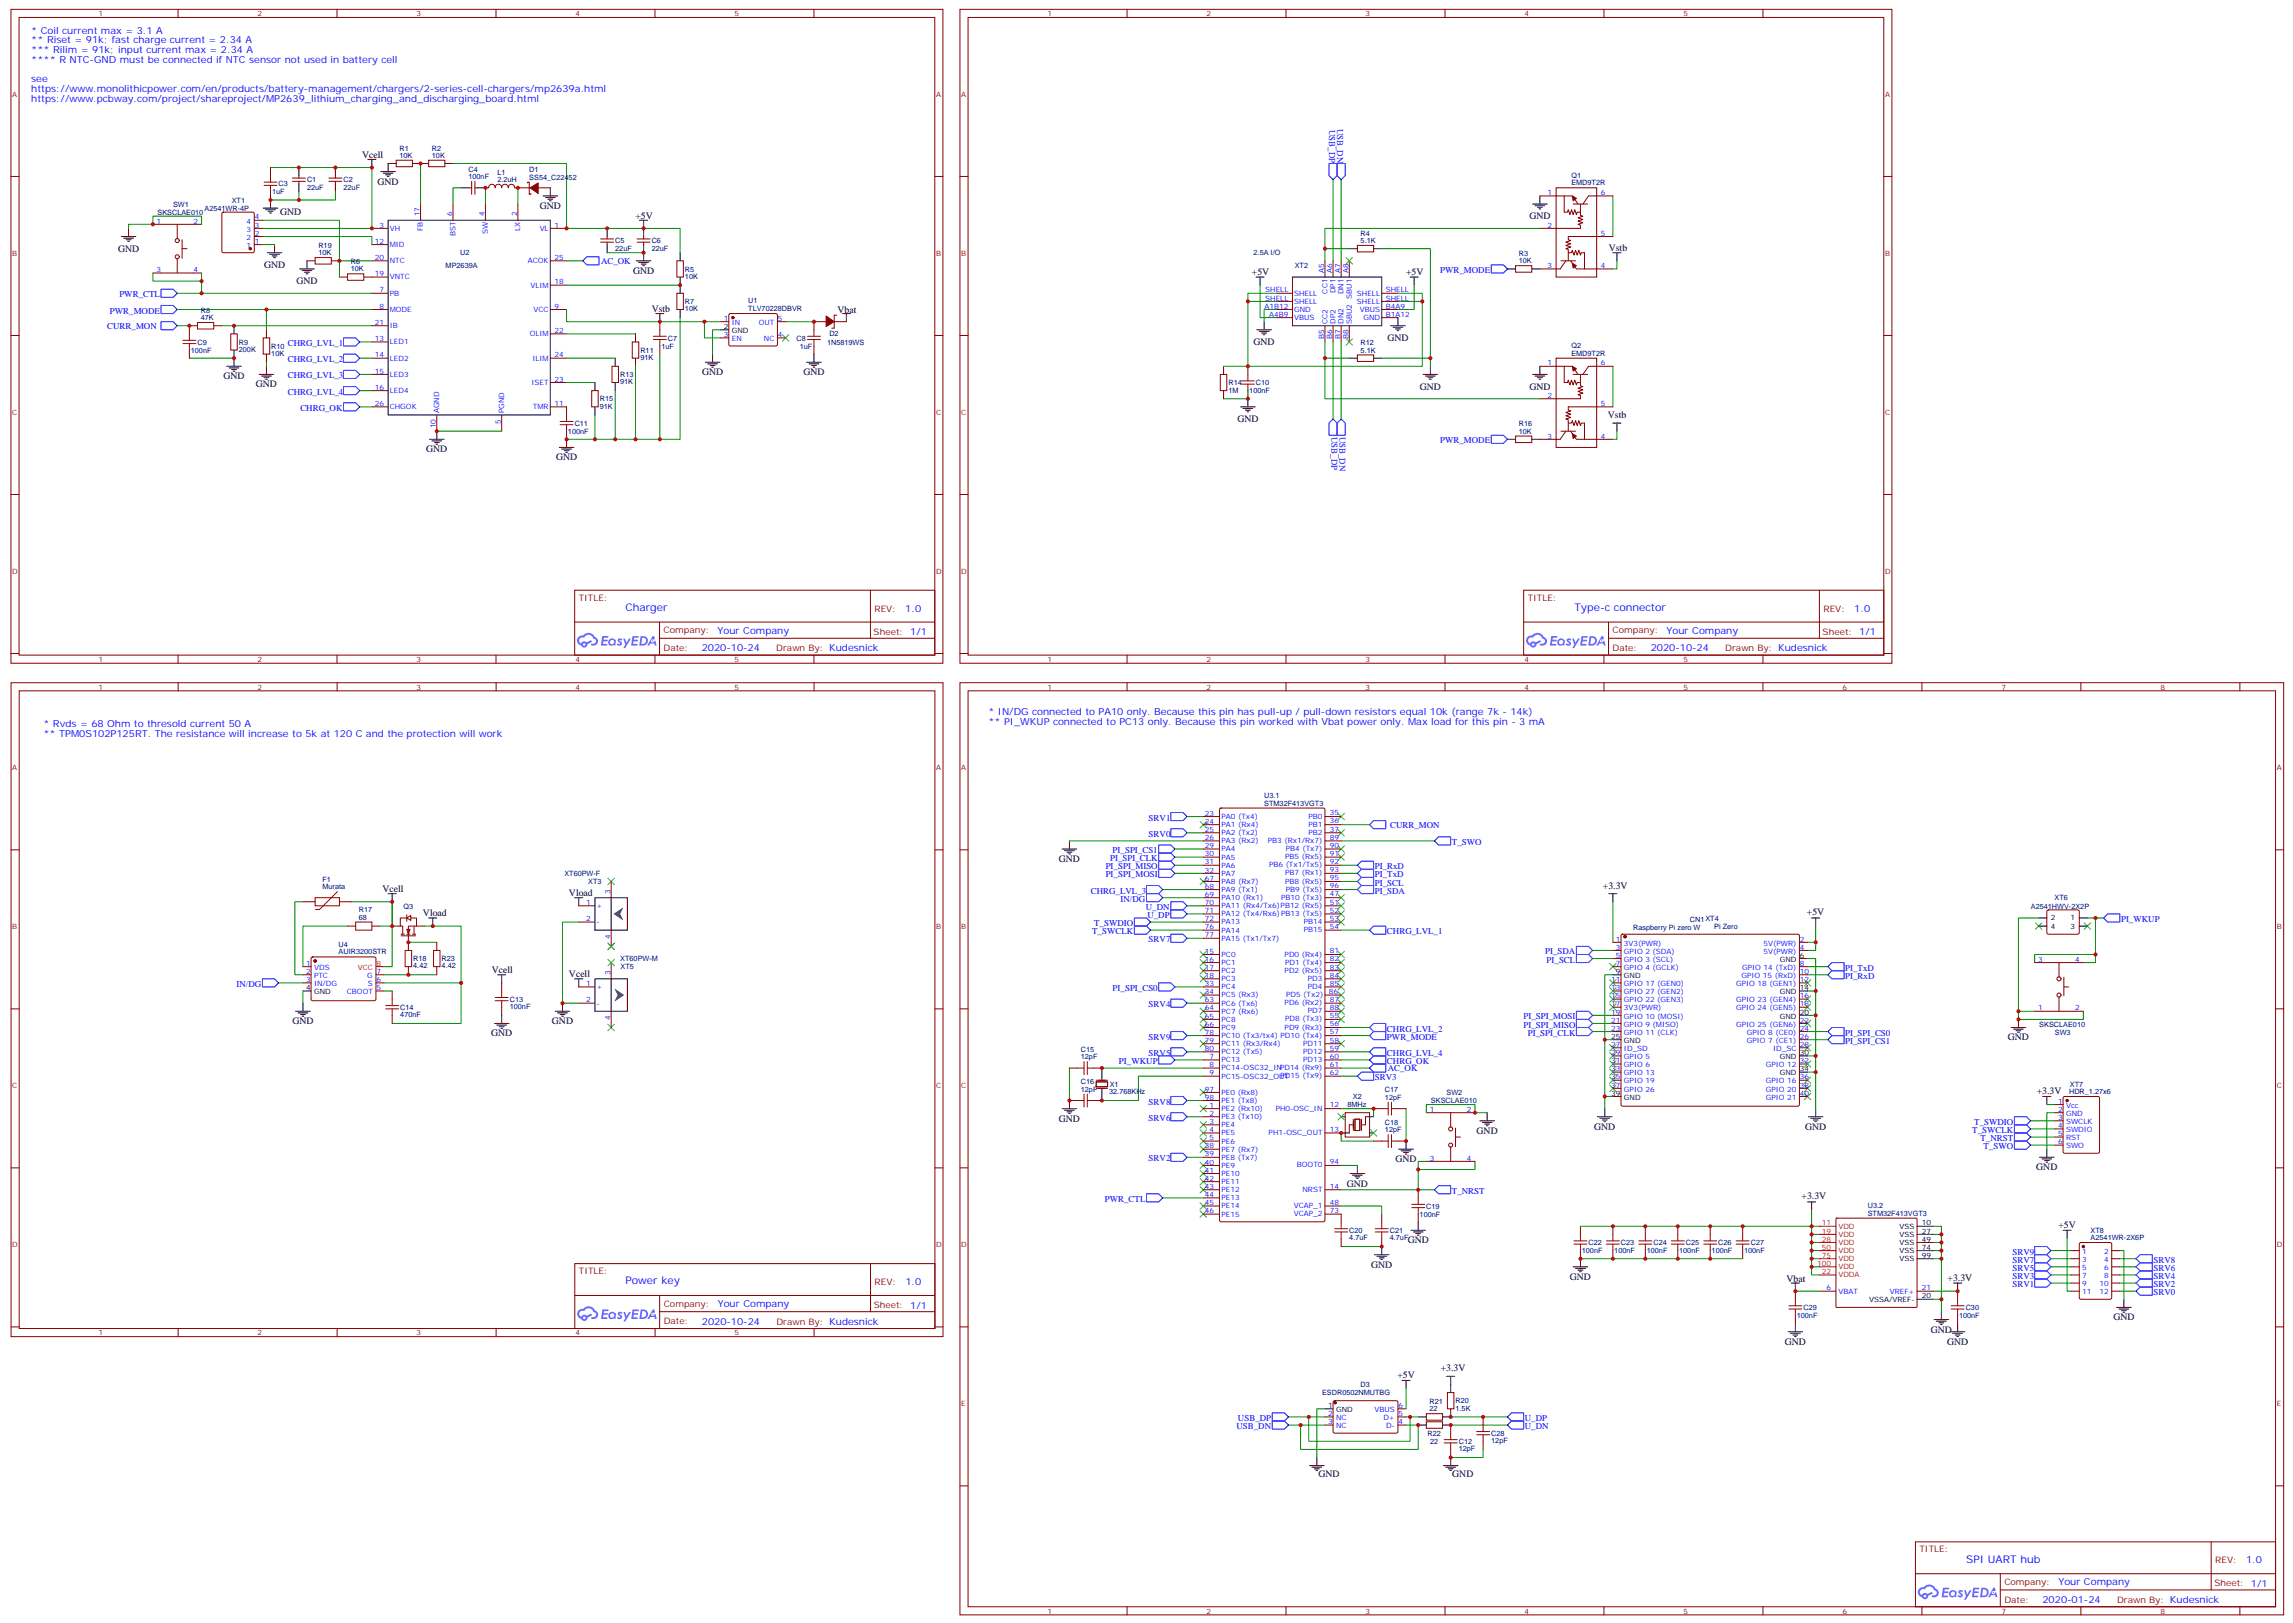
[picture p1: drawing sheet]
<svg xmlns="http://www.w3.org/2000/svg" width="997mm" height="706mm" viewBox="0 0 997 706" stroke-linecap="round" stroke-linejoin="round" font-family="sans-serif">
<defs><g id="words">
<g font-size="4.6" fill="#00f">
<text x="272" y="265.7">Charger</text>
<text x="684.8" y="265.7">Type-c connector</text>
<text x="272.1" y="558.5">Power key</text>
<text x="855.2" y="679.5">SPI UART hub</text>
</g>
<g font-size="4.2" fill="#00f">
<text x="13.6" y="14.6">* Coil current max = 3.1 A</text>
<text x="13.6" y="18.9">** Riset = 91k; fast charge current = 2.34 A</text>
<text x="13.6" y="23.1">*** Rilim = 91k; input current max = 2.34 A</text>
<text x="13.6" y="27.3">**** R NTC-GND must be connected if NTC sensor not used in battery cell</text>
<text x="13.6" y="35.8">see</text>
<text x="13.6" y="40">https://www.monolithicpower.com/en/products/battery-management/chargers/2-series-cell-chargers/mp2639a.html</text>
<text x="13.6" y="44.3">https://www.pcbway.com/project/shareproject/MP2639_lithium_charging_and_discharging_board.html</text>
<text x="393.7" y="265.9">1.0</text>
<text x="806.5" y="265.9">1.0</text>
<text x="312.1" y="275.5">Your Company</text>
<text x="724.9" y="275.5">Your Company</text>
<text x="305.2" y="283.3">2020-10-24</text>
<text x="717.9" y="283.3">2020-10-24</text>
<text x="429.9" y="311">* IN/DG connected to PA10 only. Because this pin has pull-up / pull-down resistors equal 10k (range 7k - 14k)</text>
<text x="18.9" y="316.3">* Rvds = 68 Ohm to thresold current 50 A</text>
<text x="429.9" y="315.2">** PI_WKUP connected to PC13 only. Because this pin worked with Vbat power only. Max load for this pin - 3 mA</text>
<text x="18.9" y="320.5">** TPM0S102P125RT. The resistance will increase to 5k at 120 C and the protection will work</text>
<text x="393.8" y="558.7">1.0</text>
<text x="312.2" y="568.3">Your Company</text>
<text x="305.2" y="576.1">2020-10-24</text>
<text x="976.9" y="679.7">1.0</text>
<text x="895.3" y="689.3">Your Company</text>
<text x="888.3" y="697.1">2020-01-24</text>
</g>
<g font-size="4.2">
<text x="157.5" y="68.6">Vcell</text>
<text x="164.2" y="80.3">GND</text>
<text x="121.9" y="93.6">GND</text>
<text x="234.8" y="90.8">GND</text>
<text x="276.4" y="95.1">+5V</text>
<text x="665.2" y="95.4">GND</text>
<text x="51.3" y="109.5">GND</text>
<text x="699.7" y="109.2">Vstb</text>
<text x="114.8" y="116.6">GND</text>
<text x="275.3" y="119.1">GND</text>
<text x="544.5" y="119.8">+5V</text>
<text x="611.5" y="119.8">+5V</text>
<text x="128.9" y="123.6">GND</text>
<text x="283.5" y="135.6">Vstb</text>
<text x="364.3" y="136">Vbat</text>
<text x="603.4" y="148.3">GND</text>
<text x="545.2" y="150.1">GND</text>
<text x="97.2" y="164.9">GND</text>
<text x="305.4" y="163.2">GND</text>
<text x="349.5" y="163.2">GND</text>
<text x="111.3" y="168.5">GND</text>
<text x="617.5" y="169.5">GND</text>
<text x="665.2" y="169.5">GND</text>
<text x="538.2" y="183.6">GND</text>
<text x="699.3" y="181.8">Vstb</text>
<text x="185.4" y="196.7">GND</text>
<text x="241.8" y="200.2">GND</text>
<text x="460.6" y="374.8">GND</text>
<text x="166.3" y="387.9">Vcell</text>
<text x="247.5" y="389.6">Vload</text>
<text x="697.2" y="386.4">+3.3V</text>
<text x="184" y="398.5">Vload</text>
<text x="785.9" y="398.1">+5V</text>
<text x="214" y="423.2">Vcell</text>
<text x="247.5" y="424.9">Vcell</text>
<text x="127.2" y="445.4">GND</text>
<text x="240.1" y="445.4">GND</text>
<text x="213.6" y="450.7">GND</text>
<text x="873.3" y="452.4">GND</text>
<text x="885.9" y="475.7">+3.3V</text>
<text x="460.6" y="487.7">GND</text>
<text x="693.4" y="491.2">GND</text>
<text x="785.1" y="491.2">GND</text>
<text x="642.2" y="493">GND</text>
<text x="607" y="505.4">GND</text>
<text x="885.6" y="508.9">GND</text>
<text x="585.8" y="515.9">GND</text>
<text x="783.6" y="521.5">+3.3V</text>
<text x="895.3" y="533.9">+5V</text>
<text x="612.2" y="540.6">GND</text>
<text x="596.4" y="551.2">GND</text>
<text x="682.8" y="556.5">GND</text>
<text x="777" y="557.6">Vbat</text>
<text x="847.1" y="556.8">+3.3V</text>
<text x="919.2" y="574.1">GND</text>
<text x="839.8" y="579.4">GND</text>
<text x="776.3" y="584.7">GND</text>
<text x="846.8" y="584.7">GND</text>
<text x="607.8" y="599.1">+5V</text>
<text x="626.6" y="596.3">+3.3V</text>
<text x="573.4" y="642.3">GND</text>
<text x="631.6" y="642.3">GND</text>
</g>
<g font-size="3.9" fill="#00f">
<text x="578" y="56.5" transform="rotate(90 578 56.5)">USB_DP</text>
<text x="581.6" y="55.9" transform="rotate(90 581.6 55.9)">USB_DN</text>
<text x="261.4" y="114.7">AC_OK</text>
<text x="626.4" y="118.7">PWR_MODE</text>
<text x="51.9" y="129.3">PWR_CTL</text>
<text x="47.8" y="136.3">PWR_MODE</text>
<text x="46.6" y="142.9">CURR_MON</text>
<text x="125.2" y="150.5">CHRG_LVL_1</text>
<text x="125.2" y="157.5">CHRG_LVL_2</text>
<text x="125.2" y="164.6">CHRG_LVL_3</text>
<text x="125.2" y="171.6">CHRG_LVL_4</text>
<text x="130.6" y="178.7">CHRG_OK</text>
<text x="579.1" y="189.9" transform="rotate(90 579.1 189.9)">USB_DP</text>
<text x="582.6" y="189.9" transform="rotate(90 582.6 189.9)">USB_DN</text>
<text x="626.4" y="192.8">PWR_MODE</text>
<text x="499.6" y="356.8">SRV1</text>
<text x="604.6" y="359.9">CURR_MON</text>
<text x="499.6" y="363.9">SRV0</text>
<text x="483.9" y="370.9">PI_SPI_CS1</text>
<text x="631.5" y="367.4">T_SWO</text>
<text x="482.8" y="374.5">PI_SPI_CLK</text>
<text x="480.9" y="381.5">PI_SPI_MOSI</text>
<text x="480.9" y="378">PI_SPI_MISO</text>
<text x="598" y="381.5">PI_TxD</text>
<text x="598" y="378">PI_RxD</text>
<text x="474.5" y="388.6">CHRG_LVL_3</text>
<text x="598" y="388.6">PI_SDA</text>
<text x="598" y="385.1">PI_SCL</text>
<text x="487.4" y="392.1">IN/DG</text>
<text x="498.4" y="395.6">U_DN</text>
<text x="499" y="399.2">U_DP</text>
<text x="922.5" y="400.9">PI_WKUP</text>
<text x="475" y="406.2">T_SWCLK</text>
<text x="475.9" y="402.7">T_SWDIO</text>
<text x="603.2" y="406.2">CHRG_LVL_1</text>
<text x="499.6" y="409.8">SRV7</text>
<text x="672" y="415">PI_SDA</text>
<text x="672.7" y="418.6">PI_SCL</text>
<text x="802.6" y="422.1">PI_TxD</text>
<text x="802.6" y="425.6">PI_RxD</text>
<text x="102.8" y="429.2">IN/DG</text>
<text x="483.9" y="430.9">PI_SPI_CS0</text>
<text x="499.6" y="438">SRV4</text>
<text x="662.6" y="443.3">PI_SPI_MOSI</text>
<text x="603.2" y="448.6">CHRG_LVL_2</text>
<text x="662.6" y="446.8">PI_SPI_MISO</text>
<text x="499.6" y="452.1">SRV9</text>
<text x="603.2" y="452.1">PWR_MODE</text>
<text x="664.5" y="450.3">PI_SPI_CLK</text>
<text x="802.6" y="453.8">PI_SPI_CS1</text>
<text x="802.6" y="450.3">PI_SPI_CS0</text>
<text x="499.6" y="459.1">SRV5</text>
<text x="603.2" y="459.1">CHRG_LVL_4</text>
<text x="486.7" y="462.7">PI_WKUP</text>
<text x="603.2" y="462.7">CHRG_OK</text>
<text x="603.6" y="465.7">AC_OK</text>
<text x="598" y="469.7">SRV3</text>
<text x="499.6" y="480.3">SRV8</text>
<text x="499.6" y="487.4">SRV6</text>
<text x="858.6" y="489.1">T_SWDIO</text>
<text x="857.8" y="492.7">T_SWCLK</text>
<text x="861.4" y="496.2">T_NRST</text>
<text x="862.7" y="499.7">T_SWO</text>
<text x="499.6" y="505">SRV2</text>
<text x="631.5" y="519.1">T_NRST</text>
<text x="480.5" y="522.6">PWR_CTL</text>
<text x="875.3" y="545.6">SRV9</text>
<text x="875.3" y="549.1">SRV7</text>
<text x="936.6" y="549.1">SRV8</text>
<text x="875.3" y="552.6">SRV5</text>
<text x="875.3" y="556.2">SRV3</text>
<text x="936.6" y="552.6">SRV6</text>
<text x="936.6" y="556.2">SRV4</text>
<text x="875.3" y="559.7">SRV1</text>
<text x="936.6" y="563.2">SRV0</text>
<text x="936.6" y="559.7">SRV2</text>
<text x="538.4" y="617.9">USB_DP</text>
<text x="663.2" y="617.9">U_DP</text>
<text x="537.8" y="621.4">USB_DN</text>
<text x="663.2" y="621.4">U_DN</text>
</g>
<g font-size="3.9" fill="#800">
<text x="251.7" y="261.2">TITLE:</text>
<text x="664.5" y="261.2">TITLE:</text>
<text x="380.3" y="265.9">REV:</text>
<text x="793.1" y="265.9">REV:</text>
<text x="288.6" y="275.4">Company:</text>
<text x="701.4" y="275.4">Company:</text>
<text x="380" y="276">Sheet: 1/1</text>
<text x="792.7" y="276">Sheet: 1/1</text>
<text x="288.6" y="283.1">Date:</text>
<text x="337.7" y="283.2">Drawn By: Kudesnick</text>
<text x="701.4" y="283.1">Date:</text>
<text x="750.4" y="283.2">Drawn By: Kudesnick</text>
<text x="251.8" y="554">TITLE:</text>
<text x="380.4" y="558.7">REV:</text>
<text x="288.7" y="568.2">Company:</text>
<text x="380" y="568.9">Sheet: 1/1</text>
<text x="288.7" y="575.9">Date:</text>
<text x="337.7" y="576">Drawn By: Kudesnick</text>
<text x="834.8" y="675">TITLE:</text>
<text x="963.5" y="679.7">REV:</text>
<text x="871.8" y="689.2">Company:</text>
<text x="963.1" y="689.9">Sheet: 1/1</text>
<text x="871.8" y="696.9">Date:</text>
<text x="920.8" y="697">Drawn By: Kudesnick</text>
</g>
<g font-size="3.2" fill="#800">
<text x="42.9" y="7.1">1</text>
<text x="112" y="7.1">2</text>
<text x="181.2" y="7.1">3</text>
<text x="250.3" y="7.1">4</text>
<text x="319.4" y="7.1">5</text>
<text x="455.6" y="7.1">1</text>
<text x="524.8" y="7.1">2</text>
<text x="593.9" y="7.1">3</text>
<text x="663" y="7.1">4</text>
<text x="732.2" y="7.1">5</text>
<text x="5.3" y="42.2">A</text>
<text x="407.1" y="42.2">A</text>
<text x="418" y="42.2">A</text>
<text x="819.9" y="42.2">A</text>
<text x="5.3" y="111.3">B</text>
<text x="407.1" y="111.3">B</text>
<text x="418" y="111.3">B</text>
<text x="819.9" y="111.3">B</text>
<text x="5.3" y="180.4">C</text>
<text x="407.1" y="180.4">C</text>
<text x="418" y="180.4">C</text>
<text x="819.9" y="180.4">C</text>
<text x="5.3" y="249.6">D</text>
<text x="407.1" y="249.6">D</text>
<text x="418" y="249.6">D</text>
<text x="819.9" y="249.6">D</text>
<text x="42.9" y="287.9">1</text>
<text x="112" y="287.9">2</text>
<text x="181.2" y="287.9">3</text>
<text x="250.3" y="287.9">4</text>
<text x="319.4" y="287.9">5</text>
<text x="455.6" y="287.9">1</text>
<text x="524.8" y="287.9">2</text>
<text x="593.9" y="287.9">3</text>
<text x="663" y="287.9">4</text>
<text x="732.2" y="287.9">5</text>
<text x="42.9" y="299.9">1</text>
<text x="112.1" y="299.9">2</text>
<text x="181.2" y="299.9">3</text>
<text x="250.3" y="299.9">4</text>
<text x="319.5" y="299.9">5</text>
<text x="455.6" y="299.9">1</text>
<text x="524.8" y="299.9">2</text>
<text x="593.9" y="299.9">3</text>
<text x="663" y="299.9">4</text>
<text x="732.2" y="299.9">5</text>
<text x="801.3" y="299.9">6</text>
<text x="870.5" y="299.9">7</text>
<text x="939.6" y="299.9">8</text>
<text x="5.3" y="335">A</text>
<text x="407.2" y="335">A</text>
<text x="418" y="335">A</text>
<text x="990.2" y="335">A</text>
<text x="5.3" y="404.1">B</text>
<text x="407.2" y="404.1">B</text>
<text x="418" y="404.1">B</text>
<text x="990.2" y="404.1">B</text>
<text x="5.3" y="473.3">C</text>
<text x="407.2" y="473.3">C</text>
<text x="418" y="473.3">C</text>
<text x="990.2" y="473.3">C</text>
<text x="5.3" y="542.4">D</text>
<text x="407.2" y="542.4">D</text>
<text x="418" y="542.4">D</text>
<text x="990.2" y="542.4">D</text>
<text x="42.9" y="580.7">1</text>
<text x="112.1" y="580.7">2</text>
<text x="181.2" y="580.7">3</text>
<text x="250.3" y="580.7">4</text>
<text x="319.5" y="580.7">5</text>
<text x="418" y="611.5">E</text>
<text x="990.2" y="611.5">E</text>
<text x="455.6" y="701.7">1</text>
<text x="524.8" y="701.7">2</text>
<text x="593.9" y="701.7">3</text>
<text x="663" y="701.7">4</text>
<text x="732.2" y="701.7">5</text>
<text x="801.3" y="701.7">6</text>
<text x="870.5" y="701.7">7</text>
<text x="939.6" y="701.7">8</text>
</g>
<g font-size="3.2" fill="#000080">
<text x="173.8" y="65.5">R1</text>
<text x="187.9" y="65.5">R2</text>
<text x="173.8" y="68.6">10K</text>
<text x="187.9" y="68.6">10K</text>
<text x="203.7" y="77.8">100nF</text>
<text x="203.7" y="74.6">C4</text>
<text x="216.4" y="75.9">L1</text>
<text x="230.2" y="75">D1</text>
<text x="683.4" y="77.4">Q1</text>
<text x="121.2" y="81">C3</text>
<text x="133.5" y="82.5">22uF</text>
<text x="133.5" y="79.3">C1</text>
<text x="149.4" y="82.5">22uF</text>
<text x="149.4" y="79.3">C2</text>
<text x="216.4" y="79.1">2.2uH</text>
<text x="230.2" y="78.1">SS54_C22452</text>
<text x="683.4" y="80.6">EMD9T2R</text>
<text x="75.3" y="89.9">SW1</text>
<text x="100.8" y="88.1">XT1</text>
<text x="118.3" y="84.6">1uF</text>
<text x="68.5" y="93.4">SKSCLAE010</text>
<text x="89" y="91.7">A2541WR-4P</text>
<text x="138.5" y="107.7">R19</text>
<text x="267.6" y="105.7">C5</text>
<text x="283.5" y="105.7">C6</text>
<text x="591.8" y="105.7">5.1K</text>
<text x="591.8" y="102.4">R4</text>
<text x="138.5" y="110.9">10K</text>
<text x="200.2" y="111.1">U2</text>
<text x="267.6" y="109">22uF</text>
<text x="283.5" y="109">22uF</text>
<text x="545.2" y="111.1">2.5A I/O</text>
<text x="660.6" y="111.2">R3</text>
<text x="152.6" y="118">10K</text>
<text x="152.6" y="114.8">R6</text>
<text x="193.8" y="116.4">MP2639A</text>
<text x="297.9" y="118.1">R5</text>
<text x="563.1" y="116.4">XT2</text>
<text x="660.6" y="114.5">10K</text>
<text x="297.9" y="121.3">10K</text>
<text x="325.4" y="132">U1</text>
<text x="87.3" y="135.9">R8</text>
<text x="297.9" y="135.4">10K</text>
<text x="297.9" y="132.2">R7</text>
<text x="325.4" y="135.2">TLV70228DBVR</text>
<text x="87.3" y="139.2">47K</text>
<text x="85.9" y="149.8">C9</text>
<text x="103.9" y="149.8">R9</text>
<text x="290.5" y="148.1">C7</text>
<text x="346.4" y="148.1">C8</text>
<text x="359.7" y="149.8">1N5819WS</text>
<text x="360.7" y="146.3">D2</text>
<text x="83" y="153.4">100nF</text>
<text x="103.9" y="153">200K</text>
<text x="118" y="154.8">10K</text>
<text x="118" y="151.6">R10</text>
<text x="278.5" y="153.4">R11</text>
<text x="287.7" y="151.6">1uF</text>
<text x="347.9" y="151.6">1uF</text>
<text x="591.8" y="153.3">5.1K</text>
<text x="591.8" y="150.1">R12</text>
<text x="683.4" y="154.7">EMD9T2R</text>
<text x="683.4" y="151.5">Q2</text>
<text x="278.5" y="156.6">91K</text>
<text x="269.7" y="167.2">91K</text>
<text x="269.7" y="163.9">R13</text>
<text x="534.3" y="167.5">R14</text>
<text x="546.3" y="167.5">C10</text>
<text x="534.3" y="170.7">1M</text>
<text x="543.4" y="171">100nF</text>
<text x="260.9" y="177.8">91K</text>
<text x="260.9" y="174.5">R15</text>
<text x="249.9" y="185.1">C11</text>
<text x="660.6" y="185.3">R16</text>
<text x="247" y="188.6">100nF</text>
<text x="660.6" y="188.6">10K</text>
<text x="549.9" y="347.1">U3.1</text>
<text x="549.9" y="350.3">STM32F413VGT3</text>
<text x="140.2" y="383.5">F1</text>
<text x="245.5" y="380.9">XT60PW-F</text>
<text x="140.2" y="386.6">Murata</text>
<text x="255.8" y="384.4">XT3</text>
<text x="175.4" y="395.1">Q3</text>
<text x="883.3" y="395.1">A2541HWV-2X2P</text>
<text x="893.6" y="391.4">XT6</text>
<text x="156.1" y="399.9">68</text>
<text x="156.1" y="396.7">R17</text>
<text x="735" y="400.9">CN1XT4</text>
<text x="710.3" y="404.5">Raspberry Pi zero W</text>
<text x="745.6" y="403.8">Pi Zero</text>
<text x="147.3" y="411.9">U4</text>
<text x="147.3" y="415">AUIR3200STR</text>
<text x="179.7" y="418">R18</text>
<text x="192.1" y="418">R23</text>
<text x="269.8" y="418">XT60PW-M</text>
<text x="179.7" y="421.1">4.42</text>
<text x="192.1" y="421.1">4.42</text>
<text x="269.9" y="421.5">XT5</text>
<text x="221.7" y="435.6">C13</text>
<text x="174.1" y="442.3">470nF</text>
<text x="174.1" y="439.1">C14</text>
<text x="221.7" y="438.8">100nF</text>
<text x="887" y="446.4">SKSCLAE010</text>
<text x="893.7" y="449.9">SW3</text>
<text x="470.1" y="460.6">12pF</text>
<text x="470.1" y="457.4">C15</text>
<text x="470.1" y="471.5">C16</text>
<text x="482.7" y="472.6">X1</text>
<text x="900.3" y="472.5">XT7</text>
<text x="470.1" y="474.7">12pF</text>
<text x="482.4" y="475.8">32.768KHz</text>
<text x="588.4" y="477.9">X2</text>
<text x="602.4" y="478.2">12pF</text>
<text x="602.4" y="475">C17</text>
<text x="622.4" y="479.7">SKSCLAE010</text>
<text x="629.1" y="476.1">SW2</text>
<text x="899.9" y="475.7">HDR_1.27x6</text>
<text x="586.1" y="481.4">8MHz</text>
<text x="602.4" y="489.1">C18</text>
<text x="602.4" y="492.3">12pF</text>
<text x="620.4" y="525.5">C19</text>
<text x="812.4" y="525.5">U3.2</text>
<text x="617.5" y="529.1">100nF</text>
<text x="812.4" y="528.6">STM32F413VGT3</text>
<text x="586.8" y="539.3">4.7uF</text>
<text x="586.8" y="536.1">C20</text>
<text x="604.5" y="539.3">4.7uF</text>
<text x="604.5" y="536.1">C21</text>
<text x="909.3" y="539.2">A2541WR-2X6P</text>
<text x="909.3" y="536.1">XT8</text>
<text x="688" y="544.9">100nF</text>
<text x="690.9" y="541.4">C22</text>
<text x="702.1" y="544.9">100nF</text>
<text x="705" y="541.4">C23</text>
<text x="716.2" y="544.9">100nF</text>
<text x="719.1" y="541.4">C24</text>
<text x="730.3" y="544.9">100nF</text>
<text x="733.2" y="541.4">C25</text>
<text x="744.5" y="544.9">100nF</text>
<text x="747.4" y="541.4">C26</text>
<text x="758.6" y="544.9">100nF</text>
<text x="761.5" y="541.4">C27</text>
<text x="784.4" y="569.6">C29</text>
<text x="855" y="569.6">C30</text>
<text x="781.5" y="573.2">100nF</text>
<text x="852.1" y="573.2">100nF</text>
<text x="591.8" y="603.2">D3</text>
<text x="575" y="606.7">ESDR0502NMUTBG</text>
<text x="621.8" y="610.4">R21</text>
<text x="633.1" y="610.2">R20</text>
<text x="621.8" y="613.7">22</text>
<text x="633.1" y="613.4">1.5K</text>
<text x="620.9" y="624.3">R22</text>
<text x="622.1" y="627.8">22</text>
<text x="634.5" y="627.8">C12</text>
<text x="648.6" y="627.5">12pF</text>
<text x="648.6" y="624.3">C28</text>
<text x="634.5" y="631">12pF</text>
</g>
<g font-size="3.2" fill="#00f">
<text x="673" y="84.8">1</text>
<text x="696.2" y="84.8">6</text>
<text x="110.8" y="95.4">4</text>
<text x="182.6" y="94" transform="rotate(-90 182.6 94)">17</text>
<text x="196.7" y="94" transform="rotate(-90 196.7 94)">6</text>
<text x="210.8" y="94" transform="rotate(-90 210.8 94)">4</text>
<text x="224.9" y="94" transform="rotate(-90 224.9 94)">2</text>
<text x="68" y="97.2">1</text>
<text x="84.1" y="97.2">2</text>
<text x="107.3" y="100.7">3</text>
<text x="107.3" y="97.2">4</text>
<text x="110.8" y="99">3</text>
<text x="165" y="99">3</text>
<text x="169.5" y="100.4">VH</text>
<text x="184" y="100.5" transform="rotate(-90 184 100.5)">FB</text>
<text x="212.2" y="101.8" transform="rotate(-90 212.2 101.8)">SW</text>
<text x="226.3" y="100.4" transform="rotate(-90 226.3 100.4)">LX</text>
<text x="234.7" y="100.4">VL</text>
<text x="241.1" y="99">1</text>
<text x="673" y="99">2</text>
<text x="107.3" y="107.8">1</text>
<text x="107.3" y="104.2">2</text>
<text x="110.8" y="106">1</text>
<text x="110.8" y="102.5">2</text>
<text x="163" y="106">12</text>
<text x="169.5" y="107.4">MID</text>
<text x="198.1" y="102.8" transform="rotate(-90 198.1 102.8)">BST</text>
<text x="696.2" y="102.5">5</text>
<text x="163" y="113.1">20</text>
<text x="241.1" y="113.1">25</text>
<text x="68" y="118.4">3</text>
<text x="84.1" y="118.4">4</text>
<text x="169.5" y="114.5">NTC</text>
<text x="229.6" y="114.5">ACOK</text>
<text x="575.9" y="118.7" transform="rotate(-90 575.9 118.7)">A5</text>
<text x="579.4" y="118.7" transform="rotate(-90 579.4 118.7)">A6</text>
<text x="583" y="118.7" transform="rotate(-90 583 118.7)">A7</text>
<text x="586.5" y="118.7" transform="rotate(-90 586.5 118.7)">A8</text>
<text x="673" y="116.6">3</text>
<text x="696.2" y="116.6">4</text>
<text x="163" y="120.1">19</text>
<text x="169.5" y="121.5">VNTC</text>
<text x="230.7" y="125.1">VLIM</text>
<text x="241.1" y="123.6">18</text>
<text x="165" y="127.2">7</text>
<text x="169.5" y="128.6">PB</text>
<text x="550.3" y="130.7">SHELL</text>
<text x="550.3" y="127.2">SHELL</text>
<text x="562.9" y="128.6">SHELL</text>
<text x="577.3" y="127.6" transform="rotate(-90 577.3 127.6)">CC1</text>
<text x="580.8" y="127.6" transform="rotate(-90 580.8 127.6)">DP1</text>
<text x="584.4" y="128" transform="rotate(-90 584.4 128)">DN1</text>
<text x="587.9" y="129.9" transform="rotate(-90 587.9 129.9)">SBU1</text>
<text x="590.2" y="128.6">SHELL</text>
<text x="602.7" y="130.7">SHELL</text>
<text x="602.7" y="127.2">SHELL</text>
<text x="165" y="134.2">8</text>
<text x="169.5" y="135.6">MODE</text>
<text x="232.1" y="135.6">VCC</text>
<text x="241.1" y="134.2">9</text>
<text x="550" y="134.2">A1B12</text>
<text x="552" y="137.8">A4B9</text>
<text x="562.9" y="135.6">GND</text>
<text x="562.9" y="132.1">SHELL</text>
<text x="590.2" y="132.1">SHELL</text>
<text x="591.4" y="135.6">VBUS</text>
<text x="602.7" y="134.2">B4A9</text>
<text x="602.7" y="137.8">B1A12</text>
<text x="163" y="141.3">21</text>
<text x="169.5" y="142.7">IB</text>
<text x="314.8" y="139.5">1</text>
<text x="318.3" y="141.3">IN</text>
<text x="330.1" y="141.3">OUT</text>
<text x="338.3" y="139.5">5</text>
<text x="562.9" y="139.2">VBUS</text>
<text x="577.3" y="140.9" transform="rotate(-90 577.3 140.9)">CC2</text>
<text x="580.8" y="140.9" transform="rotate(-90 580.8 140.9)">DP2</text>
<text x="584.4" y="140.9" transform="rotate(-90 584.4 140.9)">DN2</text>
<text x="587.9" y="140.9" transform="rotate(-90 587.9 140.9)">SBU2</text>
<text x="593" y="139.2">GND</text>
<text x="163" y="148.3">13</text>
<text x="169.5" y="149.8">LED1</text>
<text x="230.4" y="146.2">OLIM</text>
<text x="241.1" y="144.8">22</text>
<text x="314.8" y="146.6">3</text>
<text x="318.3" y="148.3">EN</text>
<text x="332.2" y="148.3">NC</text>
<text x="338.3" y="146.6">4</text>
<text x="575.9" y="147.6" transform="rotate(-90 575.9 147.6)">B5</text>
<text x="579.4" y="147.6" transform="rotate(-90 579.4 147.6)">B6</text>
<text x="583" y="147.6" transform="rotate(-90 583 147.6)">B7</text>
<text x="586.5" y="147.6" transform="rotate(-90 586.5 147.6)">B8</text>
<text x="163" y="155.4">14</text>
<text x="241.1" y="155.4">24</text>
<text x="169.5" y="156.8">LED2</text>
<text x="231.5" y="156.8">ILIM</text>
<text x="673" y="158.9">1</text>
<text x="696.2" y="158.9">6</text>
<text x="163" y="162.5">15</text>
<text x="169.5" y="163.9">LED3</text>
<text x="231.2" y="167.4">ISET</text>
<text x="241.1" y="166">23</text>
<text x="163" y="169.5">16</text>
<text x="169.5" y="170.9">LED4</text>
<text x="673" y="173">2</text>
<text x="163" y="176.6">26</text>
<text x="169.5" y="178">CHGOK</text>
<text x="191" y="179.7" transform="rotate(-90 191 179.7)">AGND</text>
<text x="219.3" y="179.7" transform="rotate(-90 219.3 179.7)">PGND</text>
<text x="231.8" y="178">TMR</text>
<text x="241.1" y="176.6">11</text>
<text x="696.2" y="176.6">5</text>
<text x="217.8" y="184.2" transform="rotate(-90 217.8 184.2)">5</text>
<text x="189.6" y="186.2" transform="rotate(-90 189.6 186.2)">10</text>
<text x="673" y="190.7">3</text>
<text x="696.2" y="190.7">4</text>
<text x="524.1" y="354.7">23</text>
<text x="524.1" y="358.2">24</text>
<text x="531.3" y="356.1">PA0 (Tx4)</text>
<text x="531.3" y="359.6">PA1 (Rx4)</text>
<text x="569.1" y="356">PB0</text>
<text x="569.1" y="359.5">PB1</text>
<text x="578.4" y="354.5">35</text>
<text x="578.4" y="358.1">36</text>
<text x="524.1" y="361.8">25</text>
<text x="524.1" y="365.3">26</text>
<text x="531.3" y="363.2">PA2 (Tx2)</text>
<text x="569.1" y="363">PB2</text>
<text x="578.4" y="365.1">89</text>
<text x="578.4" y="361.6">37</text>
<text x="524.1" y="368.8">29</text>
<text x="531.3" y="366.7">PA3 (Rx2)</text>
<text x="531.3" y="370.2">PA4</text>
<text x="551.5" y="366.5">PB3 (Rx1/Rx7)</text>
<text x="559.3" y="370.1">PB4 (Tx7)</text>
<text x="578.4" y="368.7">90</text>
<text x="524.1" y="372.3">30</text>
<text x="524.1" y="375.9">31</text>
<text x="531.3" y="373.8">PA5</text>
<text x="531.3" y="377.3">PA6</text>
<text x="552" y="377.1">PB6 (Tx1/Tx5)</text>
<text x="559" y="373.6">PB5 (Rx5)</text>
<text x="578.4" y="372.2">91</text>
<text x="578.4" y="375.7">92</text>
<text x="524.1" y="379.4">32</text>
<text x="524.1" y="382.9">67</text>
<text x="531.3" y="380.8">PA7</text>
<text x="559" y="380.6">PB7 (Rx1)</text>
<text x="578.4" y="379.2">93</text>
<text x="578.4" y="382.8">95</text>
<text x="265.5" y="388.6" transform="rotate(-90 265.5 388.6)">3</text>
<text x="524.1" y="386.5">68</text>
<text x="524.1" y="390">69</text>
<text x="531.3" y="384.3">PA8 (Rx7)</text>
<text x="531.3" y="387.9">PA9 (Tx1)</text>
<text x="559" y="384.2">PB8 (Rx5)</text>
<text x="559.3" y="387.7">PB9 (Tx5)</text>
<text x="578.4" y="389.8">47</text>
<text x="578.4" y="386.3">96</text>
<text x="255" y="393.5">1</text>
<text x="259.5" y="394.9">+</text>
<text x="524.1" y="393.5">70</text>
<text x="531.3" y="391.4">PA10 (Rx1)</text>
<text x="531.3" y="394.9">PA11 (Rx4/Tx6)PB12 (Rx5)</text>
<text x="557.2" y="391.2">PB10 (Tx3)</text>
<text x="578.4" y="393.3">51</text>
<text x="255" y="400.6">2</text>
<text x="259.5" y="402">-</text>
<text x="524.1" y="397">71</text>
<text x="524.1" y="400.6">72</text>
<text x="531.3" y="398.5">PA12 (Tx4/Rx6)PB13 (Tx5)</text>
<text x="531.3" y="402">PA13</text>
<text x="567.1" y="401.8">PB14</text>
<text x="578.4" y="396.9">52</text>
<text x="578.4" y="400.4">53</text>
<text x="524.1" y="404.1">76</text>
<text x="524.1" y="407.6">77</text>
<text x="531.3" y="405.5">PA14</text>
<text x="567.1" y="405.3">PB15</text>
<text x="578.4" y="403.9">54</text>
<text x="265.5" y="408.2" transform="rotate(-90 265.5 408.2)">4</text>
<text x="531.3" y="409">PA15 (Tx1/Tx7)</text>
<text x="702.8" y="409.4">1</text>
<text x="702.8" y="412.9">3</text>
<text x="706.3" y="411.2">3V3(PWR)</text>
<text x="767" y="411.2">5V(PWR)</text>
<text x="782.8" y="412.9">4</text>
<text x="782.8" y="409.4">2</text>
<text x="133.1" y="420">1</text>
<text x="524.1" y="414.7">15</text>
<text x="524.1" y="418.2">16</text>
<text x="531.3" y="416.1">PC0</text>
<text x="531.3" y="419.6">PC1</text>
<text x="558.7" y="415.9">PD0 (Rx4)</text>
<text x="559" y="419.5">PD1 (Tx4)</text>
<text x="578.4" y="414.5">81</text>
<text x="578.4" y="418">82</text>
<text x="702.8" y="416.5">5</text>
<text x="702.8" y="420">7</text>
<text x="706.3" y="414.7">GPIO 2 (SDA)</text>
<text x="706.3" y="418.2">GPIO 3 (SCL)</text>
<text x="767" y="414.7">5V(PWR)</text>
<text x="782.8" y="420">8</text>
<text x="886.5" y="418.2">3</text>
<text x="902.6" y="418.2">4</text>
<text x="133.1" y="423.5">2</text>
<text x="136.6" y="421.7">VDS</text>
<text x="136.6" y="425.3">PTC</text>
<text x="159.7" y="425.3">G</text>
<text x="163.7" y="423.5">7</text>
<text x="265.5" y="423.9" transform="rotate(-90 265.5 423.9)">3</text>
<text x="524.1" y="421.7">17</text>
<text x="524.1" y="425.3">18</text>
<text x="531.3" y="423.1">PC2</text>
<text x="558.7" y="423">PD2 (Rx5)</text>
<text x="578.4" y="421.6">83</text>
<text x="578.4" y="425.1">84</text>
<text x="706.3" y="421.7">GPIO 4 (GCLK)</text>
<text x="757.5" y="425.3">GPIO 15 (RxD)</text>
<text x="757.7" y="421.7">GPIO 14 (TxD)</text>
<text x="782.8" y="423.5">10</text>
<text x="133.1" y="427">3</text>
<text x="136.6" y="428.8">IN/DG</text>
<text x="160" y="428.8">S</text>
<text x="163.7" y="430.6">5</text>
<text x="163.7" y="427">6</text>
<text x="255" y="428.8">1</text>
<text x="259.5" y="430.2">+</text>
<text x="524.1" y="428.8">33</text>
<text x="531.3" y="426.7">PC3</text>
<text x="531.3" y="430.2">PC4</text>
<text x="568.8" y="426.5">PD3</text>
<text x="568.8" y="430">PD4</text>
<text x="578.4" y="428.6">85</text>
<text x="700.8" y="427">11</text>
<text x="700.8" y="430.6">13</text>
<text x="706.3" y="428.8">GPIO 17 (GEN0)</text>
<text x="755.1" y="428.8">GPIO 18 (GEN1)</text>
<text x="782.8" y="427">12</text>
<text x="150.9" y="432.3">CBOOT</text>
<text x="255" y="435.9">2</text>
<text x="259.5" y="437.3">-</text>
<text x="524.1" y="432.3">34</text>
<text x="524.1" y="435.8">63</text>
<text x="531.3" y="433.7">PC5 (Rx3)</text>
<text x="531.3" y="437.3">PC6 (Tx6)</text>
<text x="558.7" y="437.1">PD6 (Rx2)</text>
<text x="559.3" y="433.6">PD5 (Tx2)</text>
<text x="578" y="432.2">86</text>
<text x="578.4" y="435.7">87</text>
<text x="700.8" y="434.1">15</text>
<text x="700.8" y="437.6">17</text>
<text x="706.3" y="432.3">GPIO 27 (GEN2)</text>
<text x="706.3" y="435.9">GPIO 22 (GEN3)</text>
<text x="755.1" y="435.9">GPIO 23 (GEN4)</text>
<text x="782.8" y="437.6">18</text>
<text x="782.8" y="434.1">16</text>
<text x="265.5" y="443.5" transform="rotate(-90 265.5 443.5)">4</text>
<text x="524.1" y="439.4">64</text>
<text x="524.1" y="442.9">65</text>
<text x="531.3" y="440.8">PC7 (Rx6)</text>
<text x="568.8" y="440.6">PD7</text>
<text x="578.4" y="442.7">55</text>
<text x="578.4" y="439.2">88</text>
<text x="700.8" y="441.1">19</text>
<text x="706.3" y="439.4">3V3(PWR)</text>
<text x="706.3" y="442.9">GPIO 10 (MOSI)</text>
<text x="755.1" y="439.4">GPIO 24 (GEN5)</text>
<text x="886.5" y="439.4">1</text>
<text x="902.6" y="439.4">2</text>
<text x="524.1" y="446.4">66</text>
<text x="524.1" y="450">78</text>
<text x="531.3" y="444.3">PC8</text>
<text x="531.3" y="447.8">PC9</text>
<text x="558.7" y="447.7">PD9 (Rx3)</text>
<text x="559" y="444.1">PD8 (Tx3)</text>
<text x="578.4" y="446.3">56</text>
<text x="578.4" y="449.8">57</text>
<text x="700.8" y="444.7">21</text>
<text x="700.8" y="448.2">23</text>
<text x="706.3" y="446.4">GPIO 9 (MISO)</text>
<text x="706.3" y="450">GPIO 11 (CLK)</text>
<text x="755.1" y="446.4">GPIO 25 (GEN6)</text>
<text x="759.8" y="450">GPIO 8 (CE0)</text>
<text x="782.8" y="448.2">24</text>
<text x="782.8" y="444.7">22</text>
<text x="524.1" y="453.5">79</text>
<text x="531.3" y="451.4">PC10 (Tx3/tx4) PD10 (Tx4)</text>
<text x="531.3" y="454.9">PC11 (Rx3/Rx4)</text>
<text x="566.8" y="454.7">PD11</text>
<text x="578.4" y="453.3">58</text>
<text x="700.8" y="455.3">27</text>
<text x="759.8" y="453.5">GPIO 7 (CE1)</text>
<text x="782.8" y="455.3">28</text>
<text x="782.8" y="451.7">26</text>
<text x="524.1" y="457">80</text>
<text x="526.1" y="460.5">7</text>
<text x="531.3" y="462">PC13</text>
<text x="531.3" y="458.4">PC12 (Tx5)</text>
<text x="566.8" y="458.3">PD12</text>
<text x="566.8" y="461.8">PD13</text>
<text x="578.4" y="456.8">59</text>
<text x="578.4" y="460.4">60</text>
<text x="700.8" y="458.8">29</text>
<text x="706.3" y="457">ID_SD</text>
<text x="706.3" y="460.6">GPIO 5</text>
<text x="771.2" y="457">ID_SC</text>
<text x="526.1" y="464.1">8</text>
<text x="526.1" y="467.6">9</text>
<text x="531.3" y="465.5">PC14-OSC32_INPD14 (Rx9)</text>
<text x="578.4" y="463.9">61</text>
<text x="578.4" y="467.4">62</text>
<text x="700.8" y="462.3">31</text>
<text x="700.8" y="465.8">33</text>
<text x="706.3" y="464.1">GPIO 6</text>
<text x="706.3" y="467.6">GPIO 13</text>
<text x="768" y="464.1">GPIO 12</text>
<text x="782.8" y="462.3">32</text>
<text x="531.3" y="469">PC15-OSC32_OUT</text>
<text x="557" y="468.8">PD15 (Tx9)</text>
<text x="700.8" y="469.4">35</text>
<text x="700.8" y="472.9">37</text>
<text x="706.3" y="471.1">GPIO 19</text>
<text x="768" y="471.1">GPIO 16</text>
<text x="782.8" y="472.9">38</text>
<text x="782.8" y="469.4">36</text>
<text x="524.1" y="474.7">97</text>
<text x="524.1" y="478.2">98</text>
<text x="531.3" y="476.1">PE0 (Rx8)</text>
<text x="531.3" y="479.6">PE1 (Tx8)</text>
<text x="706.3" y="474.7">GPIO 26</text>
<text x="768" y="478.2">GPIO 21</text>
<text x="768" y="474.7">GPIO 20</text>
<text x="782.8" y="476.4">40</text>
<text x="895.1" y="480">1</text>
<text x="526.1" y="481.7">1</text>
<text x="526.1" y="485.2">2</text>
<text x="531.3" y="483.1">PE2 (Rx10)</text>
<text x="554.8" y="483">PH0-OSC_IN</text>
<text x="578.4" y="481.5">12</text>
<text x="621.9" y="483.5">1</text>
<text x="638" y="483.5">2</text>
<text x="895.1" y="483.5">2</text>
<text x="898.6" y="481.7">Vcc</text>
<text x="898.6" y="485.2">GND</text>
<text x="526.1" y="488.8">3</text>
<text x="531.3" y="486.6">PE3 (Tx10)</text>
<text x="531.3" y="490.2">PE4</text>
<text x="895.1" y="487">3</text>
<text x="895.1" y="490.5">4</text>
<text x="898.6" y="488.8">SWCLK</text>
<text x="526.1" y="492.3">4</text>
<text x="526.1" y="495.8">5</text>
<text x="531.3" y="493.7">PE5</text>
<text x="531.3" y="497.2">PE6</text>
<text x="551.8" y="493.5">PH1-OSC_OUT</text>
<text x="578.4" y="492.1">13</text>
<text x="895.1" y="494.1">5</text>
<text x="895.1" y="497.6">6</text>
<text x="898.6" y="492.3">SWDIO</text>
<text x="898.6" y="495.8">RST</text>
<text x="524.1" y="499.3">38</text>
<text x="524.1" y="502.9">39</text>
<text x="531.3" y="500.8">PE7 (Rx7)</text>
<text x="898.6" y="499.4">SWO</text>
<text x="524.1" y="506.4">40</text>
<text x="524.1" y="509.9">41</text>
<text x="531.3" y="504.3">PE8 (Tx7)</text>
<text x="531.3" y="507.8">PE9</text>
<text x="564.1" y="507.6">BOOT0</text>
<text x="578.4" y="506.2">94</text>
<text x="621.9" y="504.6">3</text>
<text x="638" y="504.6">4</text>
<text x="524.1" y="513.5">42</text>
<text x="531.3" y="511.3">PE10</text>
<text x="531.3" y="514.9">PE11</text>
<text x="524.1" y="517">43</text>
<text x="524.1" y="520.5">44</text>
<text x="531.3" y="518.4">PE12</text>
<text x="531.3" y="521.9">PE13</text>
<text x="566.5" y="518.2">NRST</text>
<text x="578.4" y="516.8">14</text>
<text x="524.1" y="524">45</text>
<text x="524.1" y="527.6">46</text>
<text x="531.3" y="525.5">PE14</text>
<text x="562.7" y="525.3">VCAP_1</text>
<text x="578.4" y="527.4">73</text>
<text x="578.4" y="523.9">48</text>
<text x="531.3" y="529">PE15</text>
<text x="562.7" y="528.8">VCAP_2</text>
<text x="905.7" y="545.2">1</text>
<text x="915.1" y="545.2">2</text>
<text x="905.7" y="548.7">3</text>
<text x="915.1" y="548.7">4</text>
<text x="905.7" y="552.3">5</text>
<text x="905.7" y="555.8">7</text>
<text x="915.1" y="555.8">8</text>
<text x="915.1" y="552.3">6</text>
<text x="794.4" y="561.1">6</text>
<text x="799.6" y="562.5">VBAT</text>
<text x="821.9" y="562.5">VREF+</text>
<text x="835.9" y="561.1">21</text>
<text x="905.7" y="559.3">9</text>
<text x="905.7" y="562.9">11</text>
<text x="913.1" y="562.9">12</text>
<text x="913.1" y="559.3">10</text>
<text x="577.6" y="615.8">2</text>
<text x="581.1" y="617.5">NC</text>
<text x="597.9" y="614">VBUS</text>
<text x="601.7" y="617.5">D+</text>
<text x="608.2" y="615.8">5</text>
<text x="608.2" y="612.2">6</text>
<text x="577.6" y="619.3">3</text>
<text x="581.1" y="621.1">NC</text>
<text x="602.8" y="621.1">D-</text>
<text x="608.2" y="619.3">4</text>
</g>
<g font-size="3.2">
<text x="314.8" y="143.1">2</text>
<text x="318.3" y="144.8">GND</text>
<text x="892" y="400.2">2</text>
<text x="900.6" y="400.2">1</text>
<text x="892" y="403.8">4</text>
<text x="900.6" y="403.8">3</text>
<text x="774.1" y="418.2">GND</text>
<text x="782.8" y="416.5">6</text>
<text x="702.8" y="423.5">9</text>
<text x="706.3" y="425.3">GND</text>
<text x="133.1" y="430.6">4</text>
<text x="782.8" y="430.6">14</text>
<text x="136.6" y="432.3">GND</text>
<text x="774.1" y="432.3">GND</text>
<text x="774.1" y="442.9">GND</text>
<text x="782.8" y="441.1">20</text>
<text x="700.8" y="451.7">25</text>
<text x="706.3" y="453.5">GND</text>
<text x="774.1" y="460.6">GND</text>
<text x="782.8" y="458.8">30</text>
<text x="774.1" y="467.6">GND</text>
<text x="782.8" y="465.8">34</text>
<text x="700.8" y="476.4">39</text>
<text x="706.3" y="478.2">GND</text>
<text x="835.9" y="532.9">10</text>
<text x="826.2" y="534.3">VSS</text>
<text x="826.2" y="537.8">VSS</text>
<text x="835.9" y="536.4">27</text>
<text x="835.9" y="539.9">49</text>
<text x="826.2" y="544.9">VSS</text>
<text x="826.2" y="541.3">VSS</text>
<text x="835.9" y="543.5">74</text>
<text x="826.2" y="548.4">VSS</text>
<text x="835.9" y="547">99</text>
<text x="813" y="566">VSSA/VREF-</text>
<text x="835.9" y="564.6">20</text>
<text x="577.6" y="612.2">1</text>
<text x="581.1" y="614">GND</text>
</g>
<g font-size="3.2" fill="#f00">
<text x="163.7" y="420">8</text>
<text x="155.6" y="421.7">VCC</text>
<text x="792.4" y="532.9">11</text>
<text x="792.4" y="536.4">19</text>
<text x="792.4" y="539.9">28</text>
<text x="799.6" y="534.3">VDD</text>
<text x="799.6" y="537.8">VDD</text>
<text x="792.4" y="543.5">50</text>
<text x="799.6" y="541.3">VDD</text>
<text x="799.6" y="544.9">VDD</text>
<text x="790.3" y="550.5">100</text>
<text x="792.4" y="547">75</text>
<text x="799.6" y="548.4">VDD</text>
<text x="799.6" y="551.9">VDD</text>
<text x="792.4" y="554">22</text>
<text x="799.6" y="555.4">VDDA</text>
</g>
</g></defs>
<g fill="none" stroke="#870000" stroke-width=".43">
<path d="M4.8 4.1h405.3v284.3h-405.3zM8.3 7.6h398.3v277.3h-398.3zM77.4 4.1v3.5M146.6 4.1v3.5M215.7 4.1v3.5M284.9 4.1v3.5M354 4.1v3.5M4.8 76.7h3.5M406.6 76.7h3.5M4.8 145.9h3.5M406.6 145.9h3.5M4.8 215h3.5"/>
<path d="M406.6 215h3.5M249.9 256.6h156.7v28.3h-156.7zM378.6 256.7v20.8M250 270.5h156.4M286.9 277.5h119.5M286.9 270.5v14.1M4.8 284.2h3.5M77.4 284.9v3.5M146.6 284.9v3.5M215.7 284.9v3.5M284.9 284.9v3.5M354 284.9v3.5"/>
<path d="M406.6 284.2h3.5"/>
</g>
<g fill="#5487ff">
<path d="M268.9 277.8l.9-.2 .8 .5-.3 .6-.6-.4-.2 .3a1.2 1.2 0 0 1 .8 1.9 1.2 1.2 0 0 1-2.1-.3l.5-.5 1 .3-.4-.6a.95 .95 0 0 1-.4-1.6z"/>
<path d="M261.9 276.6a2.75 2.75 0 0 1 2.8 .3l-.4 .4h-1.6l-.2 .9h1.6l.3 .3-.4 .4h-1.6l-.1 1.1 1.7 .1 .1 .4-2.8 .2z"/>
<path d="M275.1 276.6a2.78 2.78 0 0 1 2.7 .3l-.4 .4h-1.6l-.1 .9h1.5l.3 .3-.4 .4h-1.5l-.2 1.1 1.7 .1 .2 .4-2.8 .2z"/>
<path d="M283.8 276.6h.7l.4 1.2-.6 .3a.69 .69 0 0 0-1.1 .3 .69 .69 0 0 0 .5 1 .69 .69 0 0 0 .9-.6l.4-.3 .6 2.2h-.8l-.2-.9h-1.7l-.5 .9h-.9z"/>
<path d="M271.1 277.7h.7l.7 1.8 1.1-1.8h.8l-2.5 4.1h-.9l1-1.5z"/>
<path d="M278.6 276.6l-.6 4.1h1.4a2.11 2.11 0 0 0 2.4-2.1 2.11 2.11 0 0 0-2.5-2zM279.3 277.3a1.43 1.43 0 0 1 1.7 1.6 1.43 1.43 0 0 1-2 1.1z"/>
<path d="M264.9 278.2a1.54 1.54 0 0 0 0 2.1 1.54 1.54 0 0 0 2.1 .2l.6 .2 .3-2.3-1-.7a1.7 1.7 0 0 0-2 .5zM265.2 279.2a.95 .95 0 0 1 1.9 0 .95 .95 0 0 1-1.9 0z"/>
<path d="M251.6 276.9a2.18 2.18 0 0 0 1.1 3.8 1.44 1.44 0 0 0 1.7 .9 1.44 1.44 0 0 0 1.1-1.5l2-1-.4-.7-1.9 .9a1.47 1.47 0 0 0-2.5 .5 1.39 1.39 0 0 1-.6-2 1.39 1.39 0 0 1 2-.4 2.12 2.12 0 0 1 2.1-1.3 2.12 2.12 0 0 1 1.9 1.6 1.14 1.14 0 0 1 1.1 1.5 1.14 1.14 0 0 1-1.6 .7 .43 .43 0 0 0-.6 .3 .43 .43 0 0 0 .4 .5 1.98 1.98 0 0 0 2.6-1.2 1.98 1.98 0 0 0-1.3-2.5 3.1 3.1 0 0 0-5.2-.7zM253.5 280.2a.55 .55 0 0 1 1.1 0 .55 .55 0 0 1-1.1 0z"/>
<circle cx="283.9" cy="278.7" r=".26"/>
</g>
<g fill="none" stroke="#000" stroke-width=".43">
<path d="M130 72.8v3.6M130 79.9v3.5M145.9 72.8v3.6M145.9 79.9v3.5M160 69.3h3.5M161.7 69.3v3.5M165.6 74.6h6.4M166.7 75.3h4.2M167.7 76h2.2M168.5 76.7h.7M168.8 71.1v3.5M114.5 90.5h6.3"/>
<path d="M115.5 91.2h4.3M116.6 91.9h2.1M117.3 92.6h.7M117.7 87v3.5M168.8 95.8h70.6v84.6h-70.6zM236.2 85.2h6.3M237.2 85.9h4.3M238.3 86.6h2.1M239 87.3h.7M239.4 81.7v3.5M278.2 95.8h3.5M279.9 95.8v7"/>
<path d="M116.2 109.9h6.4M117.3 110.6h4.2M118.4 111.3h2.1M119.1 112h.7M119.4 106.4v3.5M276.8 113.4h6.3M277.8 114.1h4.2M278.9 114.8h2.1M279.6 115.5h.7M279.9 106.4v7M366.4 136.3h3.5M368.1 136.3v3.6"/>
<path d="M98.6 159.3h6.4M99.7 160h4.2M101.8 155.8v3.5M115.9 159.3v3.5M306.7 157.5h6.4M307.8 158.2h4.2M308.9 158.9h2.1M309.6 159.6h.7M309.9 154v3.5M100.7 160.7h2.1M101.4 161.4h.7M112.7 162.8h6.4"/>
<path d="M113.8 163.5h4.2M114.8 164.2h2.1M115.5 164.9h.7M186.8 191h6.3M187.9 191.7h4.2M188.9 192.4h2.1M189.6 193.1h.7M190 187.5v3.5M243.2 194.6h6.4M244.3 195.3h4.2M245.4 196h2.1M246.1 196.7h.7"/>
<path d="M246.4 191v3.6"/>
</g>
<g fill="none" stroke="#870000" stroke-width=".43">
<path d="M117.7 72.8v3.6M127.2 77.4h5.6M127.2 78.8h5.6M130 76.4v1M130 78.8v1.1M143.1 77.4h5.6M143.1 78.8h5.6M145.9 76.4v1M145.9 78.8v1.1M117.7 83.4v3.6M161.7 99.3h7.1M182.9 88.7v7.1"/>
<path d="M197 88.7v7.1M211.1 88.7v7.1M225.2 88.7v7.1M239.4 99.3h7M161.7 106.4h7.1M161.7 113.4h7.1M239.4 113.4h7M277.1 103.9h5.7M277.1 105.3h5.7M279.9 102.8v1.1M279.9 105.3v1.1M161.7 120.5h7.1"/>
<path d="M161.7 127.5h7.1M161.7 134.6h7.1M239.4 134.6h7M239.4 124h7M287 139.9v3.5M354 139.9v3.5M161.7 141.6h7.1M161.7 148.7h7.1M161.7 155.8h7.1M239.4 155.8h7M239.4 145.2h7M287 150.5v3.5"/>
<path d="M354 150.5v3.5M161.7 162.8h7.1M161.7 169.9h7.1M161.7 176.9h7.1M239.4 176.9h7v3.5M239.4 166.3h7M190 180.4v7.1M218.2 180.4v7.1M246.4 187.5v3.5M4.8 296.9h405.4v284.3h-405.4zM77.5 296.9v3.5M146.6 296.9v3.5"/>
<path d="M215.8 296.9v3.5M284.9 296.9v3.5M354.1 296.9v3.5M8.3 300.4h398.3v277.3h-398.3zM4.8 369.5h3.5M406.6 369.5h3.6M4.8 438.7h3.5M406.6 438.7h3.6M4.8 507.8h3.5M406.6 507.8h3.6M250 549.5h156.6v28.2h-156.6zM378.6 549.5v20.9"/>
<path d="M4.8 577h3.5M77.5 577.7v3.5M146.6 577.7v3.5M215.8 577.7v3.5M250 563.3h156.5M284.9 577.7v3.5M286.9 563.3v14.1M286.9 570.4h119.6M354.1 577.7v3.5M406.6 577h3.6"/>
</g>
<g fill="none" stroke="#008700" stroke-width=".43">
<path d="M117.7 72.8h44v26.5h-47.6M182.9 71.1v17.6M197 71.1h49.4v28.2h49.4v10.6M114.1 95.8h33.5v17.6h14.1M130 83.4v3.6M145.9 83.4v3.6h-28.2M200.6 81.7h-3.6v7M211.1 81.7v7M225.2 81.7v7M114.1 102.8h47.6v3.6M246.4 113.4h7.1M77.1 134.6h84.6"/>
<path d="M115.9 134.6v8.8M246.4 134.6v5.3h67M246.4 124h49.4M295.8 138.1v52.9h-49.4M82.4 155.8h19.4M115.9 157.5v1.8M156.5 148.7h5.2M156.5 155.8h5.2M246.4 155.8h21.2M246.4 145.2h30M276.4 159.3v31.7M287 154v37"/>
<path d="M313.4 143.4h-3.5v10.6M156.5 162.8h5.2M156.5 169.9h5.2M156.5 176.9h5.2M246.4 166.3h12.4M267.6 169.9v21.1M190 187.5h28.2M258.8 180.4v10.6"/>
</g>
<path d="M253.5 113.4l1.7-1.7h5.3v3.5h-5.3zM70 132.8h5.3l1.8 1.8-1.8 1.7h-5.3zM70 139.9h5.3l1.8 1.7-1.8 1.8h-5.3zM70 125.8h5.3l1.8 1.7-1.8 1.8h-5.3zM149.4 146.9h5.3l1.8 1.8-1.8 1.8h-5.3zM149.4 154h5.3l1.8 1.8-1.8 1.7h-5.3zM149.4 161h5.3l1.8 1.8-1.8 1.8h-5.3zM149.4 168.1h5.3l1.8 1.8-1.8 1.7h-5.3zM149.4 175.2h5.3l1.8 1.7-1.8 1.8h-5.3z" fill="none" stroke="#00f" stroke-width=".43"/>
<g fill="none" stroke="#a10000" stroke-width=".43">
<path d="M114.8 79.2h5.7M117.7 76.4v2.8M114.8 80.6h5.7M117.7 80.6v2.8M284.2 147.6h5.6M284.2 146.2h5.6M287 143.4v2.8M287 147.6v2.9M351.2 147.6h5.6M351.2 146.2h5.6M354 143.4v2.8M354 147.6v2.9"/>
<path d="M243.6 184.7h5.6M243.6 183.3h5.6M246.4 180.4v2.9M246.4 184.7v2.8"/>
</g>
<g fill="#5487ff">
<path d="M269 570.6l.9-.2 .8 .5-.4 .6-.6-.4-.2 .3a1.2 1.2 0 0 1 .8 1.9 1.2 1.2 0 0 1-2-.3l.5-.5 .9 .3-.3-.6a.95 .95 0 0 1-.4-1.6z"/>
<path d="M262 569.4a2.74 2.74 0 0 1 2.7 .4l-.4 .3h-1.6l-.1 .9h1.5l.3 .4-.4 .3h-1.5l-.2 1.1 1.7 .1 .2 .5-2.8 .1z"/>
<path d="M275.1 569.4a2.77 2.77 0 0 1 2.8 .4l-.4 .3h-1.6l-.2 .9h1.6l.3 .4-.4 .3h-1.6l-.1 1.1 1.7 .1 .1 .5-2.8 .1z"/>
<path d="M283.9 569.4h.7l.3 1.2-.6 .4a.69 .69 0 0 0-1 .2 .69 .69 0 0 0 .4 1 .69 .69 0 0 0 .9-.6l.5-.3 .6 2.2h-.8l-.3-.8h-1.7l-.5 .8h-.8z"/>
<path d="M271.1 570.5h.8l.6 1.8 1.1-1.8h.9l-2.6 4.2h-.8l.9-1.6z"/>
<path d="M278.7 569.4l-.6 4.1h1.3a2.11 2.11 0 0 0 2.5-2.1 2.11 2.11 0 0 0-2.5-2zM279.4 570.1a1.43 1.43 0 0 1 1.6 1.6 1.43 1.43 0 0 1-2 1.1z"/>
<path d="M265 571a1.54 1.54 0 0 0-.1 2.2 1.54 1.54 0 0 0 2.1 .1l.7 .2 .3-2.3-1.1-.7a1.7 1.7 0 0 0-1.9 .5zM265.2 572a.95 .95 0 0 1 1.9 0 .95 .95 0 0 1-1.9 0z"/>
<path d="M251.7 569.8a2.18 2.18 0 0 0 1.1 3.7 1.44 1.44 0 0 0 1.6 .9 1.44 1.44 0 0 0 1.2-1.5l2-1-.5-.7-1.9 .9a1.47 1.47 0 0 0-2.4 .5 1.39 1.39 0 0 1-.7-2 1.39 1.39 0 0 1 2-.4 2.12 2.12 0 0 1 2.2-1.3 2.12 2.12 0 0 1 1.8 1.7 1.14 1.14 0 0 1 1.1 1.4 1.14 1.14 0 0 1-1.6 .7 .43 .43 0 0 0-.5 .4 .43 .43 0 0 0 .4 .5 1.98 1.98 0 0 0 2.5-1.3 1.98 1.98 0 0 0-1.2-2.5 3.1 3.1 0 0 0-5.3-.7zM253.6 573.1a.55 .55 0 0 1 1.1 0 .55 .55 0 0 1-1.1 0z"/>
<circle cx="283.9" cy="571.5" r=".26"/>
</g>
<circle cx="137.1" cy="417.9" r=".53" fill="#870000" stroke="#870000" stroke-width=".43"/>
<path d="M135.5 416.3l27.6-.1 .4 .6-.1 17.9-.6 .5-27.1-.1-.4-.7v-17.6zM131.8 420.3h3.5M131.8 423.9h3.5M131.8 427.4h3.5M163.5 423.9h3.5M163.5 427.4h3.5M163.5 430.9h3.5" fill="none" stroke="#870000" stroke-width=".43"/>
<path d="M131.8 430.9h3.5" fill="none" stroke="#000" stroke-width=".43"/>
<path d="M163.5 420.3h3.5" fill="none" stroke="#f00" stroke-width=".43"/>
<path d="M176.9 404.1h1.4l-.7 2.1z" fill="#fff" stroke="#870000" stroke-width=".43"/>
<g fill="none" stroke="#870000" stroke-width=".43">
<path d="M417.5 296.9h575.7v405.3h-575.7zM490.2 296.9v3.5M559.3 296.9v3.5M628.5 296.9v3.5M697.6 296.9v3.5M766.8 296.9v3.5M835.9 296.9v3.5M905.1 296.9v3.5M974.2 296.9v3.5M421 300.4h568.7v398.3h-568.7zM523.3 355.1h7.1M523.3 358.6h7.1"/>
<path d="M530.6 351.6l45-.2 .6 .4 .1 178.8-.5 .6-44.7 .1-.6-.5-.1-178.7zM576.3 355.1h7M576.3 358.6h7M417.5 369.5h3.5M523.3 362.1h7.1M523.3 365.7h7.1M523.3 369.2h7.1M523.3 372.7h7.1M523.3 376.2h7.1M523.3 379.8h7.1M576.3 362.1h7M576.3 365.7h7"/>
<path d="M576.3 369.2h7M576.3 372.7h7M576.3 376.2h7M576.3 379.8h7M989.7 369.5h3.5M176.9 399.2l1.8-1.1v2.1zM176.9 399.2h-2.8v3.5h1.1v3.5M176.9 397.8v2.8M178.7 399.2h2.5v3.5h-3.6v3.5M523.3 390.3h7.1M523.3 393.9h7.1M523.3 397.4h7.1"/>
<path d="M523.3 383.3h7.1M523.3 386.8h7.1M576.3 390.3h7M576.3 393.9h7M576.3 397.4h7M576.3 383.3h7M576.3 386.8h7M170.6 402.7h3.5M174.4 406.9h6.4M174.4 406.2h1.5M176.9 406.2h1.4M177.6 406.9v2.9"/>
<path d="M179.4 406.2h1.4M180.1 402.7v3.5M181.2 402.7h3.5M523.3 400.9h7.1M523.3 404.5h7.1M523.3 408h7.1M523.3 415h7.1M523.3 418.6h7.1M576.3 400.9h7M576.3 404.5h7M576.3 415h7M576.3 418.6h7"/>
<path d="M701.5 409.8h3.5M701.5 413.3h3.5M701.5 416.8h3.5M705.3 406.4h77.1l.2 73.9-.2 .5-76.7 .2-.5-.2-.2-73.9zM782.6 409.8h3.6M782.6 413.3h3.6M218.2 427.4v3.5M218.2 438v3.5M417.5 438.7h3.5M523.3 422.1h7.1M523.3 425.6h7.1M523.3 429.2h7.1"/>
<path d="M523.3 432.7h7.1M523.3 436.2h7.1M523.3 439.7h7.1M576.3 422.1h7M576.3 425.6h7M576.3 429.2h7M576.3 432.7h7M576.3 436.2h7M576.3 439.7h7M701.5 420.3h3.5M701.5 427.4h3.5M701.5 430.9h3.5"/>
<path d="M701.5 434.4h3.5M701.5 438h3.5M782.6 420.3h3.6M782.6 427.4h3.6M782.6 434.4h3.6M782.6 438h3.6M782.6 423.9h3.6M989.7 438.7h3.5M523.3 443.3h7.1M523.3 446.8h7.1M523.3 450.3h7.1M523.3 453.8h7.1"/>
<path d="M523.3 457.4h7.1M576.3 443.3h7M576.3 446.8h7M576.3 450.3h7M576.3 453.8h7M576.3 457.4h7M701.5 441.5h3.5M701.5 445h3.5M701.5 448.6h3.5M701.5 455.6h3.5M701.5 459.1h3.5M782.6 445h3.6"/>
<path d="M782.6 448.6h3.6M782.6 455.6h3.6M782.6 452.1h3.6M523.3 460.9h7.1M523.3 464.4h7.1M523.3 468h7.1M523.3 475h7.1M523.3 478.5h7.1M576.3 460.9h7M576.3 464.4h7M576.3 468h7M701.5 462.7h3.5"/>
<path d="M701.5 466.2h3.5M701.5 469.7h3.5M701.5 473.3h3.5M782.6 462.7h3.6M782.6 469.7h3.6M782.6 473.3h3.6M782.6 476.8h3.6M523.3 482.1h7.1M523.3 485.6h7.1M523.3 489.1h7.1M523.3 492.7h7.1M523.3 496.2h7.1"/>
<path d="M523.3 499.7h7.1M576.3 482.1h7M576.3 492.7h7M417.5 507.8h3.5M523.3 503.2h7.1M523.3 506.8h7.1M523.3 510.3h7.1M523.3 513.8h7.1M523.3 517.3h7.1M576.3 506.8h7M576.3 517.3h7M989.7 507.8h3.5"/>
<path d="M523.3 520.9h7.1M523.3 524.4h7.1M523.3 527.9h7.1M576.3 524.4h7M576.3 527.9h7M798.6 529.9h35.1l-.1 38.6-35-.2zM417.5 577h3.5M791.5 561.4h7M833.8 561.4h7M989.7 577h3.5M417.5 646.1h3.5M989.7 646.1h3.5"/>
<path d="M833.1 670.5h156.6v28.2h-156.6zM961.7 670.5v20.9M490.2 698.7v3.5M559.3 698.7v3.5M628.5 698.7v3.5M697.6 698.7v3.5M766.8 698.7v3.5M833.1 684.3h156.5M835.9 698.7v3.5M870 691.4h119.6M870 684.3v14.1M905.1 698.7v3.5"/>
<path d="M974.2 698.7v3.5"/>
</g>
<g fill="none" stroke="#008700" stroke-width=".43">
<path d="M516.3 355.1h7M511 379.8h12.3M511 376.2h12.3M511 372.7h12.3M511 369.2h12.3M516.3 362.1h7M583.3 379.8h7.1M583.3 376.2h7.1M583.3 365.7h40.6M131.8 392.1h-3.6v31.8h3.6M152.9 392.1h17.7v10.6h-5.3M170.6 392.1v28.2h-3.6"/>
<path d="M516.3 397.4h7M516.3 393.9h7M583.3 386.8h7.1M583.3 383.3h7.1M701.5 392.1v17.7M907.9 399.2h7M151.2 402.7h-19.4v17.6M184.7 402.7h15.9v24.7h-33.6M500.4 404.5h22.9M500.4 400.9h22.9M516.3 408h7M692.7 416.8h8.8"/>
<path d="M692.7 413.3h8.8M786.2 416.8h3.5v65.3M786.2 409.8h3.5M789.7 402.7v10.6h-3.5M121.2 427.4h10.6M167 423.9h23M200.6 427.4v17.6h-30M511 429.2h12.3M516.3 436.2h7M701.5 423.9h-3.5v58.2M786.2 423.9h8.8M786.2 420.3h8.8"/>
<path d="M786.2 430.9h3.5M516.3 457.4h7M516.3 450.3h7M692.7 448.6h8.8M692.7 445h8.8M692.7 441.5h8.8M698 452.1h3.5M786.2 448.6h8.8M786.2 441.5h3.5M786.2 452.1h8.8M786.2 459.1h3.5M479.2 464.4h44.1"/>
<path d="M516.3 478.5h7M523.3 468h-28.2v10.5h-15.9M583.3 468h7.1M698 476.8h3.5M786.2 466.2h3.5M516.3 485.6h7M583.3 492.7v3.5h14.1M583.3 482.1h14.1M516.3 503.2h7M583.3 517.3h40.6M583.3 524.4h17.7v3.5M787.9 526.2v28.2h3.6"/>
<path d="M787.9 536.8h3.6M787.9 533.2h3.6M840.8 533.2h3.6v37.1M840.8 536.8h3.6M583.3 542h17.7M787.9 550.9h3.6M787.9 547.3h3.6M787.9 543.8h3.6M787.9 540.3h3.6M840.8 547.3h3.6M840.8 543.8h3.6M840.8 540.3h3.6"/>
<path d="M892 550.9h8.8M892 547.3h8.8M892 557.9h8.8M892 554.4h8.8M922 550.9h7M922 547.3h7M922 557.9h7M922 554.4h7M840.8 561.4h10.6M840.8 565h3.6"/>
</g>
<g fill="none" stroke="#00f" stroke-width=".43">
<path d="M509.2 353.3h5.3l1.8 1.8-1.8 1.7h-5.3zM503.9 367.4h5.3l1.8 1.8-1.8 1.7h-5.3zM503.9 378h5.3l1.8 1.8-1.8 1.7h-5.3zM503.9 374.5h5.3l1.8 1.7-1.8 1.8h-5.3zM503.9 370.9h5.3l1.8 1.8-1.8 1.8h-5.3zM509.2 360.4h5.3l1.8 1.7-1.8 1.8h-5.3zM590.4 379.8l1.7-1.8h5.3v3.5h-5.3zM592.1 374.5h5.3v3.5h-5.3l-1.7-1.8zM625.7 363.9h5.2v3.5h-5.2l-1.8-1.7zM493.4 399.2h5.3l1.7 1.7-1.7 1.8h-5.3zM509.2 395.6h5.3l1.8 1.8-1.8 1.8h-5.3zM509.2 392.1h5.3l1.8 1.8-1.8 1.7h-5.3z"/>
<path d="M592.1 385.1h5.3v3.5h-5.3l-1.7-1.8zM592.1 381.5h5.3v3.6h-5.3l-1.7-1.8zM916.7 397.4h5.3v3.5h-5.3l-1.8-1.7zM493.4 402.7h5.3l1.7 1.8-1.7 1.7h-5.3zM509.2 406.2h5.3l1.8 1.8-1.8 1.8h-5.3zM685.6 415h5.3l1.8 1.8-1.8 1.8h-5.3zM685.6 411.5h5.3l1.8 1.8-1.8 1.7h-5.3zM796.7 418.6h5.3v3.5h-5.3l-1.7-1.8zM114.1 425.6h5.3l1.8 1.8-1.8 1.8h-5.3zM503.9 427.4h5.3l1.8 1.8-1.8 1.7h-5.3zM509.2 434.4h5.3l1.8 1.8-1.8 1.8h-5.3zM685.6 439.7h5.3l1.8 1.8-1.8 1.8h-5.3z"/>
<path d="M796.7 422.1h5.3v3.5h-5.3l-1.7-1.7zM509.2 455.6h5.3l1.8 1.8-1.8 1.7h-5.3zM509.2 448.6h5.3l1.8 1.7-1.8 1.8h-5.3zM685.6 446.8h5.3l1.8 1.8-1.8 1.7h-5.3zM685.6 443.3h5.3l1.8 1.7-1.8 1.8h-5.3zM796.7 450.3h5.3v3.5h-5.3l-1.7-1.7zM796.7 446.8h5.3v3.5h-5.3l-1.7-1.7zM509.2 476.8h5.3l1.8 1.7-1.8 1.8h-5.3zM590.4 468l1.7-1.8h5.3v3.5h-5.3zM509.2 483.8h5.3l1.8 1.8-1.8 1.8h-5.3zM509.2 501.5h5.3l1.8 1.7-1.8 1.8h-5.3zM625.7 515.6h5.2v3.5h-5.2l-1.8-1.8z"/>
<path d="M884.9 549.1h5.3l1.8 1.8-1.8 1.7h-5.3zM884.9 556.2h5.3l1.8 1.7-1.8 1.8h-5.3zM884.9 552.6h5.3l1.8 1.8-1.8 1.8h-5.3zM884.9 545.6h5.3l1.8 1.7-1.8 1.8h-5.3zM884.9 542h5.3l1.8 1.8-1.8 1.8h-5.3zM930.8 549.1h5.3v3.5h-5.3l-1.8-1.7zM930.8 545.6h5.3v3.5h-5.3l-1.8-1.8zM930.8 559.7h5.3v3.5h-5.3l-1.8-1.8zM930.8 556.2h5.3v3.5h-5.3l-1.8-1.8zM930.8 552.6h5.3v3.6h-5.3l-1.8-1.8zM657.4 614.4h5.3v3.5h-5.3l-1.8-1.8zM657.4 617.9h5.3v3.5h-5.3l-1.8-1.7z"/>
</g>
<g fill="none" stroke="#000" stroke-width=".43">
<path d="M168.8 388.6h3.5M170.6 388.6v3.5M186.4 399.2h3.6M188.2 399.2v3.5M249.9 390.3h3.6M251.7 390.3v3.6M699.7 388.6h3.6M701.5 388.6v3.5M787.9 399.2h3.6M789.7 399.2v3.5M782.6 416.8h3.6M128.6 439.7h6.3"/>
<path d="M131.8 436.2v3.5M216.4 423.9h3.6M218.2 423.9v3.5M241.5 439.7h6.3M244.7 436.2v3.5M249.9 425.6h3.6M251.7 425.6v3.6M701.5 423.9h3.5M782.6 430.9h3.6M129.6 440.4h4.3M130.7 441.1h2.1M131.4 441.9h.7"/>
<path d="M215 445h6.4M216.1 445.7h4.2M217.1 446.4h2.2M217.8 447.1h.7M218.2 441.5v3.5M242.5 440.4h4.3M243.6 441.1h2.1M244.3 441.9h.7M701.5 452.1h3.5M782.6 459.1h3.6M782.6 441.5h3.6M874.7 446.8h6.4"/>
<path d="M875.8 447.5h4.2M876.8 448.2h2.1M877.5 448.9h.7M877.9 443.3v3.5M465.1 478.5v3.6M701.5 476.8h3.5M782.6 466.2h3.6M462 482.1h6.3M463 482.8h4.3M464.1 483.5h2.1M464.8 484.2h.7M608.4 499.7h6.3"/>
<path d="M611.5 496.2v3.5M694.8 485.6h6.3M695.9 486.3h4.2M696.9 487h2.1M697.6 487.7h.7M698 482.1v3.5M786.5 485.6h6.4M787.6 486.3h4.2M788.6 487h2.2M789.3 487.7h.7M789.7 482.1v3.5M587.2 510.3h6.3"/>
<path d="M588.3 511h4.2M589.3 511.7h2.1M590 512.4h.7M590.4 506.8v3.5M609.4 500.4h4.3M610.5 501.1h2.1M611.2 501.8h.7M613.7 535h6.3M614.7 535.7h4.2M615.8 536.4h2.1M616.5 537.1h.7M616.8 531.5v3.5"/>
<path d="M786.2 522.6h3.5M787.9 522.6v3.6M833.8 533.2h7M833.8 536.8h7M897.3 535h3.5M899.1 535v3.5M597.8 545.6h6.3M598.8 546.3h4.3M599.9 547h2.1M600.6 547.7h.7M601 542v3.6M833.8 543.8h7"/>
<path d="M833.8 547.3h7M833.8 540.3h7M849.7 557.9h3.5M851.4 557.9v3.5M833.8 565h7M841.2 573.8h6.3M842.3 574.5h4.2M843.3 575.2h2.1M844 575.9h.7M844.4 570.3v3.5M920.6 568.5h6.3M921.6 569.2h4.3"/>
<path d="M922.7 569.9h2.1M923.4 570.6h.7M923.7 565v3.5M609.8 600.3h3.5M611.5 600.3v3.5"/>
</g>
<path d="M215.4 435.2h5.6M215.4 433.7h5.6M218.2 430.9v2.8M218.2 435.2v2.8" fill="none" stroke="#a10000" stroke-width=".43"/>
<g fill="none" stroke="#3c3" stroke-width=".43">
<path d="M521.9 357.2l2.9 2.8M524.8 357.2l-2.9 2.8M581.9 353.7l2.8 2.8M584.7 353.7l-2.8 2.8M581.9 360.7l2.8 2.8M581.9 367.8l2.8 2.8M581.9 371.3l2.8 2.8M584.7 360.7l-2.8 2.8M584.7 367.8l-2.8 2.8M584.7 371.3l-2.8 2.8M264.4 381.9l2.8 2.8M267.2 381.9l-2.8 2.8"/>
<path d="M521.9 381.9l2.9 2.8M524.8 381.9l-2.9 2.8M581.9 396l2.8 2.8M581.9 399.5l2.8 2.8M584.7 396l-2.8 2.8M584.7 399.5l-2.8 2.8M264.4 410.1l2.8 2.8M267.2 410.1l-2.8 2.8M521.9 417.2l2.9 2.8M521.9 413.6l2.9 2.9M524.8 413.6l-2.9 2.9M524.8 417.2l-2.9 2.8"/>
<path d="M581.9 413.6l2.8 2.9M581.9 417.2l2.8 2.8M584.7 413.6l-2.8 2.9M584.7 417.2l-2.8 2.8M700.1 418.9l2.8 2.8M702.9 418.9l-2.8 2.8M885.3 401.3l2.8 2.8M888.1 401.3l-2.8 2.8M906.5 401.3l2.8 2.8M909.3 401.3l-2.8 2.8M521.9 438.3l2.9 2.8M521.9 431.3l2.9 2.8"/>
<path d="M521.9 424.2l2.9 2.8M521.9 420.7l2.9 2.8M524.8 431.3l-2.9 2.8M524.8 438.3l-2.9 2.8M524.8 424.2l-2.9 2.8M524.8 420.7l-2.9 2.8M581.9 420.7l2.8 2.8M581.9 424.2l2.8 2.8M581.9 427.7l2.8 2.9M581.9 431.3l2.8 2.8M581.9 434.8l2.8 2.8M581.9 438.3l2.8 2.8"/>
<path d="M584.7 420.7l-2.8 2.8M584.7 424.2l-2.8 2.8M584.7 427.7l-2.8 2.9M584.7 431.3l-2.8 2.8M584.7 434.8l-2.8 2.8M584.7 438.3l-2.8 2.8M700.1 436.6l2.8 2.8M700.1 433l2.8 2.9M700.1 429.5l2.8 2.8M700.1 426l2.8 2.8M702.9 436.6l-2.8 2.8M702.9 433l-2.8 2.9"/>
<path d="M702.9 429.5l-2.8 2.8M702.9 426l-2.8 2.8M784.8 426l2.8 2.8M784.8 433l2.8 2.9M784.8 436.6l2.8 2.8M787.6 426l-2.8 2.8M787.6 433l-2.8 2.9M787.6 436.6l-2.8 2.8M264.4 445.4l2.8 2.8M267.2 445.4l-2.8 2.8M521.9 452.4l2.9 2.9M521.9 445.4l2.9 2.8"/>
<path d="M521.9 441.9l2.9 2.8M524.8 452.4l-2.9 2.9M524.8 445.4l-2.9 2.8M524.8 441.9l-2.9 2.8M581.9 452.4l2.8 2.9M584.7 452.4l-2.8 2.9M700.1 457.7l2.8 2.9M700.1 454.2l2.8 2.8M702.9 457.7l-2.8 2.9M702.9 454.2l-2.8 2.8M784.8 443.6l2.8 2.8M784.8 454.2l2.8 2.8"/>
<path d="M787.6 443.6l-2.8 2.8M787.6 454.2l-2.8 2.8M521.9 473.6l2.9 2.8M524.8 473.6l-2.9 2.8M700.1 471.8l2.8 2.9M700.1 468.3l2.8 2.8M700.1 464.8l2.8 2.8M700.1 461.3l2.8 2.8M702.9 471.8l-2.8 2.9M702.9 468.3l-2.8 2.8M702.9 464.8l-2.8 2.8M702.9 461.3l-2.8 2.8"/>
<path d="M784.8 461.3l2.8 2.8M784.8 468.3l2.8 2.8M784.8 471.8l2.8 2.9M784.8 475.4l2.8 2.8M787.6 461.3l-2.8 2.8M787.6 468.3l-2.8 2.8M787.6 471.8l-2.8 2.9M787.6 475.4l-2.8 2.8M521.9 498.3l2.9 2.8M521.9 494.8l2.9 2.8M521.9 491.2l2.9 2.9M521.9 487.7l2.9 2.8"/>
<path d="M521.9 480.7l2.9 2.8M524.8 487.7l-2.9 2.8M524.8 491.2l-2.9 2.9M524.8 494.8l-2.9 2.8M524.8 498.3l-2.9 2.8M524.8 480.7l-2.9 2.8M521.9 515.9l2.9 2.9M521.9 512.4l2.9 2.8M521.9 508.9l2.9 2.8M521.9 505.4l2.9 2.8M524.8 512.4l-2.9 2.8M524.8 515.9l-2.9 2.9"/>
<path d="M524.8 508.9l-2.9 2.8M524.8 505.4l-2.9 2.8M521.9 526.5l2.9 2.8M521.9 523l2.9 2.8M524.8 526.5l-2.9 2.8M524.8 523l-2.9 2.8"/>
</g>
<circle cx="706.8" cy="407.3" r=".53" fill="#870000" stroke="#870000" stroke-width=".43"/>
<path d="M791.5 533.2h7M791.5 536.8h7M791.5 554.4h7M791.5 540.3h7M791.5 543.8h7M791.5 547.3h7M791.5 550.9h7" fill="none" stroke="#f00" stroke-width=".43"/>
<g fill="#5487ff">
<path d="M852.1 691.6l.9-.2 .8 .5-.4 .6-.6-.4-.2 .3a1.2 1.2 0 0 1 .8 1.9 1.2 1.2 0 0 1-2-.3l.5-.5 .9 .3-.3-.6a.95 .95 0 0 1-.4-1.6z"/>
<path d="M845.1 690.4a2.75 2.75 0 0 1 2.7 .4l-.4 .3h-1.6l-.1 .9h1.5l.3 .3-.4 .4h-1.5l-.2 1.1 1.7 .1 .2 .5-2.8 .1z"/>
<path d="M858.2 690.4a2.78 2.78 0 0 1 2.8 .4l-.4 .3h-1.6l-.2 .9h1.6l.3 .3-.4 .4h-1.6l-.1 1.1 1.7 .1 .1 .5-2.8 .1z"/>
<path d="M867 690.4h.7l.3 1.2-.6 .4a.69 .69 0 0 0-1 .2 .69 .69 0 0 0 .4 1 .69 .69 0 0 0 .9-.6l.5-.3 .6 2.2h-.8l-.3-.9h-1.7l-.5 .9h-.9z"/>
<path d="M854.2 691.5h.8l.6 1.8 1.1-1.8h.8l-2.5 4.2h-.8l.9-1.6z"/>
<path d="M861.8 690.4l-.6 4.1h1.3a2.11 2.11 0 0 0 2.5-2.1 2.11 2.11 0 0 0-2.6-2zM862.5 691.1a1.43 1.43 0 0 1 1.6 1.6 1.43 1.43 0 0 1-2 1.1z"/>
<path d="M848.1 692a1.54 1.54 0 0 0-.1 2.1 1.54 1.54 0 0 0 2.1 .2l.7 .2 .2-2.3-1-.7a1.7 1.7 0 0 0-1.9 .5zM848.3 693a.95 .95 0 0 1 1.9 0 .95 .95 0 0 1-1.9 0z"/>
<path d="M834.8 690.8a2.18 2.18 0 0 0 1.1 3.7 1.44 1.44 0 0 0 1.6 .9 1.44 1.44 0 0 0 1.1-1.5l2.1-1-.5-.7-1.9 .9a1.47 1.47 0 0 0-2.4 .5 1.39 1.39 0 0 1-.7-2 1.39 1.39 0 0 1 2-.4 2.12 2.12 0 0 1 2.2-1.3 2.12 2.12 0 0 1 1.8 1.6 1.14 1.14 0 0 1 1.1 1.5 1.14 1.14 0 0 1-1.6 .7 .43 .43 0 0 0-.5 .3 .43 .43 0 0 0 .4 .5 1.98 1.98 0 0 0 2.5-1.2 1.98 1.98 0 0 0-1.3-2.5 3.1 3.1 0 0 0-5.2-.7zM836.7 694.1a.55 .55 0 0 1 1.1 0 .55 .55 0 0 1-1.1 0z"/>
<circle cx="867" cy="692.5" r=".26"/>
</g>
<g fill="none" stroke="#000" stroke-width=".43">
<path d="M264.1 99.3v3.5M666.6 88.7h6.3M667.6 89.4h4.3M668.7 90.1h2.1M669.4 90.8h.7M669.7 85.2v3.5M264.1 106.4v3.5M701.5 109.9h3.5M703.3 109.9v3.5M285.2 136.3h3.5M287 136.3v3.6M546.3 120.5h3.5"/>
<path d="M548 120.5v3.5M549.8 139.9v3.5M562.2 120.5h38.8v21.1h-38.8zM608 138.1v3.5M613.3 120.5h3.5M615.1 120.5v3.5M546.6 143.4h6.4M547.7 144.1h4.2M548.7 144.8h2.2M549.5 145.5h.7M604.8 141.6h6.4M605.9 142.3h4.2"/>
<path d="M607 143.1h2.1M607.7 143.8h.7M622.1 159.3v3.5M669.7 159.3v3.5M539.6 176.9h6.3M540.6 177.6h4.3M541.7 178.3h2.1M542.4 179h.7M542.7 173.4v3.5M618.9 162.8h6.4M620 163.5h4.2M621.1 164.2h2.1"/>
<path d="M621.8 164.9h.7M666.6 162.8h6.3M667.6 163.5h4.3M668.7 164.2h2.1M669.4 164.9h.7M701.5 184h3.5M703.3 184v3.5M479.2 464.4v5M479.2 473.6v4.9M888.5 476.8h3.5M890.2 476.8v3.5M583.3 485.6h1.8"/>
<path d="M583.3 492.7h3.5M593.9 485.6h3.5M595.7 492.7h1.7M890.2 499.7v3.5M887.1 503.2h6.3M888.1 503.9h4.3M889.2 504.6h2.1M889.9 505.4h.7M684.2 550.9h6.4M685.3 551.6h4.2M686.3 552.3h2.1M687 553h.7"/>
<path d="M687.4 547.3v3.6M779.1 557.9h3.5M780.9 557.9v3.5M777.7 579.1h6.3M778.8 579.8h4.2M780.9 575.6v3.5M848.3 579.1h6.3M849.3 579.8h4.2M851.4 575.6v3.5M779.8 580.5h2.1M780.5 581.2h.7M850.4 580.5h2.1"/>
<path d="M851.1 581.2h.7M569.6 637.3h6.3M570.6 638h4.3M571.7 638.7h2.1M572.4 639.4h.7M572.7 633.8v3.5"/>
</g>
<g fill="none" stroke="#008700" stroke-width=".43">
<path d="M579.8 78.1v35.3M583.3 78.1v35.3M669.7 99.3h-93.4v8.8M701.5 85.2v17.6M264.1 109.9h15.8M586.8 108.1h-10.5v5.3M601 108.1h21.1v47.7h-21.1M703.3 113.4v3.5h-1.8M548 124v14.1h7.1M555.1 131.1h-12.4v28.2h-10.5M555.1 127.5h-12.4v3.6M555.1 134.6h-5.3v5.3"/>
<path d="M608 131.1h10.6v28.2h-75.9M608 127.5h10.6v3.6M615.1 124v10.6h-7.1M576.3 148.7v7.1h10.5M576.3 155.8v17.6h93.4M579.8 148.7v33.5M583.3 148.7v33.5M622.1 155.8v3.5M701.5 159.3v17.6M542.7 169.9v3.5h-10.5M703.3 187.5v3.5h-1.8M505.7 390.3h17.6"/>
<path d="M131.8 430.9v5.3M167 430.9h3.6M465.1 464.4v14.1M597.4 482.1v3.5M611.5 482.1v14.1M883.2 487.4h10.6M883.2 490.9h10.6M883.2 494.4h10.6M883.2 497.9h10.6M890.2 480.3h3.6M893.8 483.8h-3.6v15.9M687.4 533.2h100.5"/>
<path d="M687.4 547.3h70.5M780.9 561.4h10.6"/>
</g>
<g fill="none" stroke="#870000" stroke-width=".43">
<path d="M417.5 4.1h405.4v284.3h-405.4zM421 7.6h398.3v277.3h-398.3zM490.2 4.1v3.5M559.3 4.1v3.5M628.5 4.1v3.5M697.6 4.1v3.5M766.8 4.1v3.5M417.5 76.7h3.5M819.3 76.7h3.6M261.2 103.9h5.7M261.2 105.3h5.7M264.1 102.8v1.1"/>
<path d="M264.1 105.3v1.1M576.3 113.4v7.1M579.8 113.4v7.1M583.3 113.4v7.1M586.8 113.4v7.1M555.1 134.6h7.1M555.1 138.1h7.1M555.1 131.1h7.1M555.1 127.5h7.1M601 134.6h7M601 138.1h7M601 131.1h7"/>
<path d="M601 127.5h7M417.5 145.9h3.5M542.7 159.3v3.5M576.3 141.6v7.1M579.8 141.6v7.1M583.3 141.6v7.1M586.8 141.6v7.1M819.3 145.9h3.6M542.7 169.9v3.5M417.5 215h3.5M819.3 215h3.6M662.7 256.6h156.6v28.3h-156.6z"/>
<path d="M791.3 256.7v20.8M662.7 270.5h156.5M699.6 277.5h119.6M699.6 270.5v14.1M417.5 284.2h3.5M490.2 284.9v3.5M559.3 284.9v3.5M628.5 284.9v3.5M697.6 284.9v3.5M766.8 284.9v3.5M819.3 284.2h3.6M476.8 470.4h4.9v2.1h-4.9z"/>
<path d="M476.8 469.7h4.9M476.8 473.3h4.9M897.5 477l15-.2 .6 .4 .1 23.6-.5 .6-14.7 .1-.7-.5v-23.5zM585.1 483.8h10.6v10.6h-10.6zM588.3 489.1h-1.5v3.6M588.6 486.7v4.9M589.3 486.7h2.1v4.9h-2.1zM592.1 486.7v4.9M593.9 485.6v3.5h-1.4M893.8 480.3h3.5M893.8 483.8h3.5M893.8 487.4h3.5"/>
<path d="M893.8 490.9h3.5M893.8 494.4h3.5M893.8 497.9h3.5M616.8 517.3v3.6M616.8 527.9v3.6M687.4 533.2v3.6M701.5 533.2v3.6M715.6 533.2v3.6M729.7 533.2v3.6M743.8 533.2v3.6M757.9 533.2v3.6M687.4 543.8v3.5"/>
<path d="M701.5 543.8v3.5M715.6 543.8v3.5M729.7 543.8v3.5M743.8 543.8v3.5M757.9 543.8v3.5M780.9 561.4v3.6M780.9 572v3.6M851.4 561.4v3.6M851.4 572v3.6"/>
</g>
<path d="M585.4 112l2.9 2.8M588.3 112l-2.9 2.8M585.4 147.3l2.9 2.8M588.3 147.3l-2.9 2.8M581.9 388.9l2.8 2.9M584.7 388.9l-2.8 2.9M581.9 484.2l2.8 2.8M584.7 484.2l-2.8 2.8M596 491.2l2.8 2.9M598.8 491.2l-2.8 2.9" fill="none" stroke="#3c3" stroke-width=".43"/>
<g fill="none" stroke="#a10000" stroke-width=".43">
<path d="M539.9 167h5.7M539.9 165.6h5.7M542.7 162.8v2.8M542.7 167v2.9M614 525.1h5.7M614 523.7h5.7M616.8 520.9v2.8M616.8 525.1v2.8M684.6 539.6h5.6M687.4 536.8v2.8M698.7 539.6h5.6M701.5 536.8v2.8"/>
<path d="M712.8 539.6h5.6M715.6 536.8v2.8M726.9 539.6h5.6M729.7 536.8v2.8M741 539.6h5.7M743.8 536.8v2.8M755.1 539.6h5.7M757.9 536.8v2.8M684.6 541h5.6M687.4 541v2.8M698.7 541h5.6M701.5 541v2.8"/>
<path d="M712.8 541h5.6M715.6 541v2.8M726.9 541h5.6M729.7 541v2.8M741 541h5.7M743.8 541v2.8M755.1 541h5.7M757.9 541v2.8M778.1 569.2h5.6M778.1 567.8h5.6M780.9 565v2.8M780.9 569.2v2.8"/>
<path d="M848.6 569.2h5.7M848.6 567.8h5.7M851.4 565v2.8M851.4 569.2v2.8"/>
</g>
<g fill="none" stroke="#00f" stroke-width=".43">
<path d="M578 71.1h3.6v5.3l-1.8 1.7-1.8-1.7zM581.6 71.1h3.5v5.3l-1.8 1.7-1.7-1.7zM648.6 115.2h5.3l1.7 1.7-1.7 1.8h-5.3zM578 184l1.8-1.8 1.8 1.8v5.3h-3.6zM581.6 184l1.7-1.8 1.8 1.8v5.3h-3.5zM648.6 189.3h5.3l1.7 1.7-1.7 1.8h-5.3zM498.7 388.6h5.2l1.8 1.7-1.8 1.8h-5.2zM876.1 489.1h5.3l1.8 1.8-1.8 1.8h-5.3zM876.1 485.6h5.3l1.8 1.8-1.8 1.7h-5.3zM876.1 492.7h5.3l1.8 1.7-1.8 1.8h-5.3zM876.1 496.2h5.3l1.8 1.7-1.8 1.8h-5.3zM553.3 614.4h5.3l1.8 1.7-1.8 1.8h-5.3z"/>
<path d="M553.3 617.9h5.3l1.8 1.8-1.8 1.7h-5.3z"/>
</g>
<circle cx="899.1" cy="478.5" r=".53" fill="#870000" stroke="#870000" stroke-width=".43"/>
<g fill="#5487ff">
<path d="M681.7 277.8l.9-.2 .8 .5-.4 .6-.6-.4-.2 .3a1.2 1.2 0 0 1 .8 1.9 1.2 1.2 0 0 1-2-.3l.5-.5 .9 .3-.3-.6a.95 .95 0 0 1-.4-1.6z"/>
<path d="M674.7 276.6a2.75 2.75 0 0 1 2.7 .3l-.4 .4h-1.6l-.1 .9h1.5l.3 .3-.4 .4h-1.5l-.2 1.1 1.7 .1 .2 .4-2.8 .2z"/>
<path d="M687.8 276.6a2.78 2.78 0 0 1 2.8 .3l-.4 .4h-1.6l-.2 .9h1.6l.3 .3-.4 .4h-1.6l-.1 1.1 1.7 .1 .1 .4-2.8 .2z"/>
<path d="M696.6 276.6h.7l.3 1.2-.6 .3a.69 .69 0 0 0-1 .3 .69 .69 0 0 0 .4 1 .69 .69 0 0 0 .9-.6l.5-.3 .6 2.2h-.8l-.3-.9h-1.7l-.5 .9h-.8z"/>
<path d="M683.8 277.7h.8l.6 1.8 1.1-1.8h.9l-2.6 4.1h-.8l.9-1.5z"/>
<path d="M691.4 276.6l-.6 4.1h1.3a2.11 2.11 0 0 0 2.5-2.1 2.11 2.11 0 0 0-2.5-2zM692.1 277.3a1.43 1.43 0 0 1 1.6 1.6 1.43 1.43 0 0 1-2 1.1z"/>
<path d="M677.7 278.2a1.54 1.54 0 0 0-.1 2.1 1.54 1.54 0 0 0 2.1 .2l.7 .2 .3-2.3-1.1-.7a1.7 1.7 0 0 0-1.9 .5zM677.9 279.2a.95 .95 0 0 1 1.9 0 .95 .95 0 0 1-1.9 0z"/>
<path d="M664.4 276.9a2.18 2.18 0 0 0 1.1 3.8 1.44 1.44 0 0 0 1.6 .9 1.44 1.44 0 0 0 1.2-1.5l2-1-.5-.7-1.9 .9a1.47 1.47 0 0 0-2.4 .5 1.39 1.39 0 0 1-.7-2 1.39 1.39 0 0 1 2-.4 2.12 2.12 0 0 1 2.2-1.3 2.12 2.12 0 0 1 1.8 1.6 1.14 1.14 0 0 1 1.1 1.5 1.14 1.14 0 0 1-1.6 .7 .43 .43 0 0 0-.5 .3 .43 .43 0 0 0 .4 .5 1.98 1.98 0 0 0 2.5-1.2 1.98 1.98 0 0 0-1.2-2.5 3.1 3.1 0 0 0-5.3-.7zM666.3 280.2a.55 .55 0 0 1 1.1 0 .55 .55 0 0 1-1.1 0z"/>
<circle cx="696.6" cy="278.7" r=".26"/>
</g>
<path d="M265.8 390.3h7.1v14.2h-7.1zM265.8 390.3h-7v14.2h7M643.6 487.4h6.4M644.7 488.1h4.2M645.8 488.8h2.1M646.5 489.5h.7M646.8 483.8v3.6" fill="none" stroke="#000" stroke-width=".43"/>
<path d="M251.7 393.9h7.1M251.7 400.9h7.1" fill="none" stroke="#870000" stroke-width=".43"/>
<path d="M266.9 397.4l4.2-2.8-1.4 2.8 1.4 2.8z" fill="#333"/>
<path d="M265.8 383.3v7M265.8 404.5v7M265.8 418.6v7M265.8 439.7v7.1" fill="none" stroke="#870000" stroke-width=".43"/>
<path d="M267.2 429.9l4.3 2.8-4.3 2.8 1.4-2.8z" fill="#333"/>
<g fill="none" stroke="#000" stroke-width=".43">
<path d="M168.8 71.1h3.5M179.4 71.1h7M193.5 71.1h3.5M55.9 99.3v3.5M200.6 81.7h3.5M207.6 81.7h3.5M52.7 102.8h6.4M53.8 103.5h4.2M54.9 104.2h2.1M55.6 105h.7M130.4 116.9h6.3M131.4 117.7h4.2"/>
<path d="M132.5 118.4h2.1M133.2 119.1h.7M133.5 113.4v3.5M295.8 109.9v3.5M586.8 108.1h3.6M597.4 108.1h3.6M655.6 116.9h3.6M666.2 116.9h3.5M295.8 120.5v7M295.8 134.6v3.5M101.8 141.6v3.6M101.8 152.2v3.6"/>
<path d="M115.9 143.4v3.5M115.9 154v3.5M267.6 155.8v3.5M276.4 145.2v3.5M276.4 155.8v3.5M313.4 143.4h3.6M350.8 157.5h6.4M351.9 158.2h4.2M353 158.9h2.1M353.7 159.6h.7M354 154v3.5M532.2 159.3v3.5"/>
<path d="M586.8 155.8h3.6M597.4 155.8h3.6M258.8 166.3v3.6M258.8 176.9v3.5M267.6 166.3v3.6M532.2 169.9v3.5M655.6 191h3.6M666.2 191h3.5M462 369.2h6.3M463 369.9h4.3M464.1 370.6h2.1M464.8 371.3h.7"/>
<path d="M465.1 365.7v3.5M886.7 399.2h3.5M904.3 399.2h3.6M886.7 402.7h3.5M904.3 402.7h3.6M265.8 425.6h7.1v14.1h-7.1zM265.8 425.6h-7v14.1h7M629.2 598.5h3.5M630.9 598.5v7M576.3 612.6h3.5M616.8 616.1h3.6M616.8 619.7h3.6"/>
<path d="M627.4 619.7h3.5M630.9 612.6v3.5h-3.5M627.8 637.3h6.3M628.8 638h4.3M629.9 638.7h2.1M630.6 639.4h.7M630.9 633.8v3.5"/>
</g>
<g fill="none" stroke="#870000" stroke-width=".43">
<path d="M172.3 69.7h7.1v2.8h-7.1zM186.4 69.7h7.1v2.8h-7.1zM205.1 78.8v5.7M206.6 78.8v5.7M229.5 79.6v-.4h.7v5.3h.7v-.4M66.5 97.5h21.2M77.1 97.5v6.4M96.7 92.5h13.7l.2 16.7-.2 .5-13.2 .2-.5-.2-.2-16.7zM110.6 99.3h3.5M110.6 95.8h3.5M204.1 81.7h1M206.6 81.7h1"/>
<path d="M223.8 81.6a1.4 1.4 0 0 0-1.4-1.5 1.4 1.4 0 0 0-1.4 1.5 1.43 1.43 0 0 0-1.4-1.5 1.43 1.43 0 0 0-1.4 1.5 1.41 1.41 0 0 0-1.4-1.5 1.41 1.41 0 0 0-1.4 1.5 1.41 1.41 0 0 0-1.4-1.5 1.41 1.41 0 0 0-1.5 1.5l-1.4 .1M223.8 81.7h6.7M234.1 81.7h5.3M669.7 99.3h7.1M669.7 85.2h7.1M684.2 88.7h6.4M686.3 88.7l-2.4-3.5h-3.6v7.1h1.4l.4-1.1 .7 2.1 .7-2.1 .7 2.1 .7-2.1 .7 2.1 .4-1h1.4M687.4 88.7v5l1 .3-2.1 .7 2.1 .7-2.1 .7 2.1 .7-2.1 .7 1.1 .4v1.4M690.9 85.2l-2.5 3.5M694.4 85.2h7.1M66.5 118.7h21.2M77.1 112.4v6.3"/>
<path d="M79.2 104.2v8.2M79.2 108.1h2.1M110.6 106.4h3.5M110.6 102.8h3.5M133.5 113.4h3.6M144.1 113.4h3.5M294.4 113.4h2.8v7.1h-2.8zM590.4 106.7h7v2.8h-7zM659.2 115.5h7v2.9h-7zM669.7 116.9h7.1M678.9 113.4h6.4M681 113.4l-2.4 3.5"/>
<path d="M682.1 109.9h1.4l.4-1.1 .7 2.1 .7-2.1 .7 2.1 .7-2.1 .7 2.1 .3-1h1.5v7h-3.6l-2.4-3.5M682.1 102.8v1.4l1.1 .4-2.2 .7 2.2 .7-2.2 .7 2.2 .7-2.2 .7 1.1 .4v4.9M694.4 102.8h7.1M694.4 116.9h7.1M147.6 120.5h3.6M158.2 120.5h3.5M294.4 127.5h2.8v7.1h-2.8zM313.4 139.9h3.6M317.2 136.6l20.5-.2 .4 .7v12.9l-.7 .5-20-.1-.4-.6v-12.7zM338.1 139.9h3.6M354 139.9h5.3M362.8 139.9h5.3"/>
<path d="M363.9 137.1h-1.1v5.6h-1M82.4 152.2v3.6M85.9 141.6h-3.5v3.6M93 141.6h3.5M100.4 145.2h2.8v7h-2.8zM114.5 146.9h2.8v7.1h-2.8zM266.2 159.3h2.8v7h-2.8zM275 148.7h2.8v7.1h-2.8zM313.4 146.9h3.6M338.1 146.9h3.6M590.4 154.3h7v2.9h-7zM669.7 159.3h7.1"/>
<path d="M690.9 159.3l-2.5 3.5M694.4 159.3h7.1M257.4 169.9h2.8v7h-2.8zM530.8 162.8h2.8v7.1h-2.8zM669.7 173.4h7.1M682.1 176.9v1.4l1.1 .4-2.2 .7 2.2 .7-2.2 .7 2.2 .7-2.2 .7 1.1 .4v4.9M684.2 162.8h6.4M686.3 162.8l-2.4-3.5h-3.6v7h1.4l.4-1 .7 2.1 .7-2.1 .7 2.1 .7-2.1 .7 2.1 .4-1.1h1.4M687.4 162.8v4.9l1 .4-2.1 .7 2.1 .7-2.1 .7 2.1 .7-2.1 .7 1.1 .4v1.4M694.4 176.9h7.1M659.2 189.6h7v2.8h-7zM669.7 191h7.1"/>
<path d="M678.9 187.5h6.4M681 187.5l-2.4 3.5M682.1 184h1.4l.4-1.1 .7 2.1 .7-2.1 .7 2.1 .7-2.1 .7 2.1 .3-1h1.5v7h-3.6l-2.4-3.5M694.4 191h7.1M131.8 392.1h5.3M137.1 390.3h10.5v3.6h-10.5zM146.8 387.7l-7.8 7.8h-1.8M147.6 392.1h5.3M890.5 395.8h13.6l.2 10-.7 .4h-12.9l-.5-.7v-9.2zM151.2 402.7h3.5M161.7 402.7h3.6M177.6 409.8v3.5"/>
<path d="M190 409.8v3.5M884.9 418.6h21.2M895.5 418.6v6.3M170.6 430.9v3.5M177.6 420.3v3.6M190 420.3v3.6M251.7 436.2h7.1M251.7 429.2h7.1M884.9 439.7h21.2M895.5 433.4v6.3M897.6 429.2h2.2M897.6 424.9v8.1"/>
<path d="M170.6 441.5v3.5M465.1 464.4h3.6M465.1 478.5h3.6M475.7 464.4h3.5M475.7 478.5h3.5M597.4 482.1h3.6M597.4 496.2h3.6M608 482.1h3.5M608 496.2h3.5M620.4 483.8h21.1M630.9 483.8v6.4M630.9 498.7v6.3"/>
<path d="M633.1 490.5v8.2M633.1 494.4h2.1M620.4 505h21.1M583.3 527.9v3.6M583.3 538.5v3.5M601 527.9v3.6M601 538.5v3.5M900.8 543.8h3.5M900.8 547.3h3.5M900.8 550.9h3.5M900.8 554.4h3.5M900.8 557.9h3.5"/>
<path d="M904.6 540.5l13.2-.2 .6 .4 .1 23.6-.5 .6-12.9 .1-.7-.5-.1-23.5zM918.5 543.8h3.5M918.5 547.3h3.5M918.5 550.9h3.5M918.5 554.4h3.5M918.5 557.9h3.5M900.8 561.4h3.5M918.5 561.4h3.5M576.3 616.1h3.5M576.3 619.7h3.5M580 609.3l27.6-.2 .4 .7-.1 13-.6 .4-27.1-.1-.4-.6v-12.7zM608 616.1h3.5"/>
<path d="M608 619.7h3.5M608 612.6h3.5M620.4 614.7h7v2.8h-7zM620.4 618.2h7v2.9h-7zM629.5 605.5h2.9v7.1h-2.9zM630.9 619.7v3.5M645.1 616.1v3.6M630.9 630.2v3.6M645.1 626.7v3.5"/>
<circle cx="77.1" cy="104.6" r=".88"/>
<circle cx="77.1" cy="111.7" r=".88"/>
<circle cx="895.5" cy="432.7" r=".88"/>
<circle cx="895.5" cy="425.6" r=".88"/>
<circle cx="630.9" cy="497.9" r=".88"/>
<circle cx="630.9" cy="490.9" r=".88"/>
</g>
<path d="M340.3 145.5l2.8 2.8M343.1 145.5l-2.8 2.8M581.9 392.5l2.8 2.8M584.7 392.5l-2.8 2.8M264.4 417.2l2.8 2.8M267.2 417.2l-2.8 2.8M581.9 441.9l2.8 2.8M584.7 441.9l-2.8 2.8" fill="none" stroke="#3c3" stroke-width=".43"/>
<g fill="none" stroke="#008700" stroke-width=".43">
<path d="M87.7 97.5v-3.5h-21.2v3.5h-10.6v1.8M66.5 118.7v3.5h21.2M87.7 118.7v8.8M114.1 106.4h5.3M147.6 113.4v7.1M77.1 127.5h84.6M306.4 139.9v7h7M341.7 139.9h12.3M77.1 141.6h5.3M96.5 141.6h65.2M583.3 358.6h12.4M465.1 365.7h58.2"/>
<path d="M505.7 386.8h17.6M886.7 399.2h-8.8v44.1h28.2v-3.6M911.4 399.2v19.4h-5.3M177.6 409.8h12.4M251.7 400.9h-7v35.3h7M583.3 404.5h12.4M911.4 415h-26.5v3.6M877.9 439.7h7M583.3 457.4h12.4M583.3 450.3h12.4M583.3 446.8h12.4M511 460.9h12.3"/>
<path d="M583.3 460.9h12.4M583.3 464.4h12.4M620.4 483.8v-3.5h21.1v3.5h5.3M583.3 506.8h7.1M620.4 505h-3.6v3.5M641.5 505v3.5h-24.7v8.8M505.7 520.9h17.6M899.1 538.5v22.9h1.7M892 543.8h8.8M922 543.8h1.7v21.2M922 561.4h7M560.4 616.1h15.9"/>
<path d="M560.4 619.7h15.9M565.7 619.7v10.5h51.1v-10.5h-5.3M569.2 616.1v10.6h44.1v-10.6M576.3 612.6h-3.6v21.2M611.5 603.8v8.8M611.5 616.1h5.3M630.9 616.1h24.7M630.9 619.7h24.7M645.1 630.2v3.6h-14.2"/>
</g>
<path d="M597.4 356.8h5.3v3.6h-5.3l-1.7-1.8zM498.7 385.1h5.2l1.8 1.7-1.8 1.8h-5.2zM597.4 402.7h5.3v3.5h-5.3l-1.7-1.7zM503.9 459.1h5.3l1.8 1.8-1.8 1.8h-5.3zM597.4 459.1h5.3v3.6h-5.3l-1.7-1.8zM597.4 455.6h5.3v3.5h-5.3l-1.7-1.7zM597.4 448.6h5.3v3.5h-5.3l-1.7-1.8zM597.4 445h5.3v3.6h-5.3l-1.7-1.8zM597.4 462.7h5.3v3.5h-5.3l-1.7-1.8zM498.7 519.1h5.2l1.8 1.8-1.8 1.7h-5.2z" fill="none" stroke="#00f" stroke-width=".43"/>
<g fill="#870000" stroke="#870000" stroke-width=".43">
<path d="M359.3 137.4l3.5 2.5-3.5 2.1z"/>
<path d="M683.9 85.2l1.7 1.1-1.4 1z"/>
<path d="M683.9 114.5l1.7 1-1.4 1.1z"/>
<path d="M683.9 159.3l1.7 1-1.4 1.1z"/>
<path d="M683.9 188.6l1.7 1-1.4 1.1z"/>
<path d="M230.5 81.7l3.6-2.1v4.5z"/>
<circle cx="906.1" cy="542" r=".53"/>
<circle cx="108.8" cy="108.1" r=".53"/>
<circle cx="580.7" cy="610" r=".53"/>
<circle cx="318.7" cy="138.1" r=".53"/>
</g>
<g fill="none" stroke="#a10000" stroke-width=".43">
<path d="M137.1 112h7v2.8h-7zM151.2 119.1h7v2.8h-7zM79.6 149.4h5.6M79.6 148h5.6M82.4 145.2v2.8M82.4 149.4v2.8M85.9 140.2h7.1v2.9h-7.1zM154.7 400.9h7v3.6h-7zM176.2 413.3h2.8v7h-2.8zM188.6 413.3h2.8v7h-2.8zM167.7 438.7h5.7M167.7 437.3h5.7"/>
<path d="M170.6 434.4v2.9M170.6 438.7v2.8M468.7 464.4h2.8M468.7 478.5h2.8M471.5 461.6v5.7M471.5 475.7v5.7M472.9 461.6v5.7M472.9 475.7v5.7M472.9 464.4h2.8M472.9 478.5h2.8M603.8 479.2v5.7M605.2 479.2v5.7"/>
<path d="M601 482.1h2.8M601 496.2h2.8M603.8 493.4v5.6M605.2 493.4v5.6M605.2 482.1h2.8M605.2 496.2h2.8M580.5 535.7h5.6M580.5 534.3h5.6M583.3 531.5v2.8M583.3 535.7v2.8M598.1 535.7h5.7M598.1 534.3h5.7"/>
<path d="M601 531.5v2.8M601 535.7v2.8M645.1 619.7v2.8M628.1 626h5.7M628.1 627.4h5.7M630.9 623.2v2.8M630.9 627.4v2.8M642.2 623.9h5.7M642.2 622.5h5.7M645.1 623.9v2.8"/>
</g>
<g fill="none" stroke="#600" stroke-width=".43">
<path d="M676.8 81.7h17.6v38.8h-17.6zM676.8 85.2h3.5M676.8 99.3h10.6M690.9 85.2h3.5M676.8 116.9h1.8M682.1 102.8h12.3M689.2 116.9h5.2M676.8 155.8h17.6v38.8h-17.6zM676.8 159.3h3.5M690.9 159.3h3.5M676.8 173.4h10.6M682.1 176.9h12.3"/>
<path d="M676.8 191h1.8M689.2 191h5.2"/>
</g>
<g fill="#c00">
<circle cx="190" cy="187.5" r=".88"/>
<circle cx="279.9" cy="99.3" r=".88"/>
<circle cx="246.4" cy="191" r=".88"/>
<circle cx="287" cy="191" r=".88"/>
<circle cx="276.4" cy="191" r=".88"/>
<circle cx="267.6" cy="191" r=".88"/>
<circle cx="258.8" cy="191" r=".88"/>
<circle cx="117.7" cy="87" r=".88"/>
<circle cx="130" cy="87" r=".88"/>
<circle cx="145.9" cy="72.8" r=".88"/>
<circle cx="130" cy="72.8" r=".88"/>
<circle cx="246.4" cy="99.3" r=".88"/>
<circle cx="161.7" cy="99.3" r=".88"/>
<circle cx="147.6" cy="113.4" r=".88"/>
<circle cx="161.7" cy="72.8" r=".88"/>
<circle cx="115.9" cy="134.6" r=".88"/>
<circle cx="170.6" cy="402.7" r=".88"/>
<circle cx="170.6" cy="392.1" r=".88"/>
<circle cx="200.6" cy="427.4" r=".88"/>
<circle cx="188.2" cy="402.7" r=".88"/>
<circle cx="789.7" cy="409.8" r=".88"/>
<circle cx="844.4" cy="547.3" r=".88"/>
<circle cx="844.4" cy="540.3" r=".88"/>
<circle cx="789.7" cy="459.1" r=".88"/>
<circle cx="789.7" cy="430.9" r=".88"/>
<circle cx="698" cy="476.8" r=".88"/>
<circle cx="698" cy="452.1" r=".88"/>
<circle cx="789.7" cy="441.5" r=".88"/>
<circle cx="789.7" cy="466.2" r=".88"/>
<circle cx="844.4" cy="536.8" r=".88"/>
<circle cx="844.4" cy="543.8" r=".88"/>
<circle cx="844.4" cy="565" r=".88"/>
<circle cx="787.9" cy="547.3" r=".88"/>
<circle cx="787.9" cy="543.8" r=".88"/>
<circle cx="787.9" cy="540.3" r=".88"/>
<circle cx="787.9" cy="536.8" r=".88"/>
<circle cx="787.9" cy="533.2" r=".88"/>
<circle cx="787.9" cy="550.9" r=".88"/>
<circle cx="583.3" cy="492.7" r=".88"/>
<circle cx="616.8" cy="517.3" r=".88"/>
<circle cx="780.9" cy="561.4" r=".88"/>
<circle cx="851.4" cy="561.4" r=".88"/>
<circle cx="757.9" cy="533.2" r=".88"/>
<circle cx="743.8" cy="533.2" r=".88"/>
<circle cx="729.7" cy="533.2" r=".88"/>
<circle cx="715.6" cy="533.2" r=".88"/>
<circle cx="701.5" cy="533.2" r=".88"/>
<circle cx="687.4" cy="547.3" r=".88"/>
<circle cx="743.8" cy="547.3" r=".88"/>
<circle cx="729.7" cy="547.3" r=".88"/>
<circle cx="715.6" cy="547.3" r=".88"/>
<circle cx="701.5" cy="547.3" r=".88"/>
<circle cx="542.7" cy="173.4" r=".88"/>
<circle cx="542.7" cy="131.1" r=".88"/>
<circle cx="542.7" cy="159.3" r=".88"/>
<circle cx="618.6" cy="131.1" r=".88"/>
<circle cx="622.1" cy="155.8" r=".88"/>
<circle cx="576.3" cy="108.1" r=".88"/>
<circle cx="264.1" cy="99.3" r=".88"/>
<circle cx="279.9" cy="109.9" r=".88"/>
<circle cx="244.7" cy="436.2" r=".88"/>
<circle cx="479.2" cy="464.4" r=".88"/>
<circle cx="479.2" cy="478.5" r=".88"/>
<circle cx="465.1" cy="478.5" r=".88"/>
<circle cx="597.4" cy="482.1" r=".88"/>
<circle cx="611.5" cy="496.2" r=".88"/>
<circle cx="601" cy="542" r=".88"/>
<circle cx="82.4" cy="141.6" r=".88"/>
<circle cx="101.8" cy="155.8" r=".88"/>
<circle cx="101.8" cy="141.6" r=".88"/>
<circle cx="182.9" cy="71.1" r=".88"/>
<circle cx="295.8" cy="124" r=".88"/>
<circle cx="569.2" cy="616.1" r=".88"/>
<circle cx="616.8" cy="619.7" r=".88"/>
<circle cx="565.7" cy="619.7" r=".88"/>
<circle cx="613.3" cy="616.1" r=".88"/>
<circle cx="630.9" cy="616.1" r=".88"/>
<circle cx="630.9" cy="619.7" r=".88"/>
<circle cx="645.1" cy="616.1" r=".88"/>
<circle cx="630.9" cy="633.8" r=".88"/>
<circle cx="287" cy="139.9" r=".88"/>
<circle cx="306.4" cy="139.9" r=".88"/>
<circle cx="354" cy="139.9" r=".88"/>
<circle cx="211.1" cy="81.7" r=".88"/>
<circle cx="87.7" cy="127.5" r=".88"/>
<circle cx="87.7" cy="122.2" r=".88"/>
<circle cx="66.5" cy="97.5" r=".88"/>
<circle cx="616.8" cy="508.5" r=".88"/>
<circle cx="641.5" cy="483.8" r=".88"/>
<circle cx="877.9" cy="439.7" r=".88"/>
<circle cx="877.9" cy="443.3" r=".88"/>
<circle cx="911.4" cy="399.2" r=".88"/>
<circle cx="911.4" cy="415" r=".88"/>
<circle cx="576.3" cy="155.8" r=".88"/>
<circle cx="177.6" cy="423.9" r=".88"/>
<circle cx="177.6" cy="409.8" r=".88"/>
<circle cx="225.2" cy="81.7" r=".88"/>
</g>
<use href="#words"/>
</svg>
